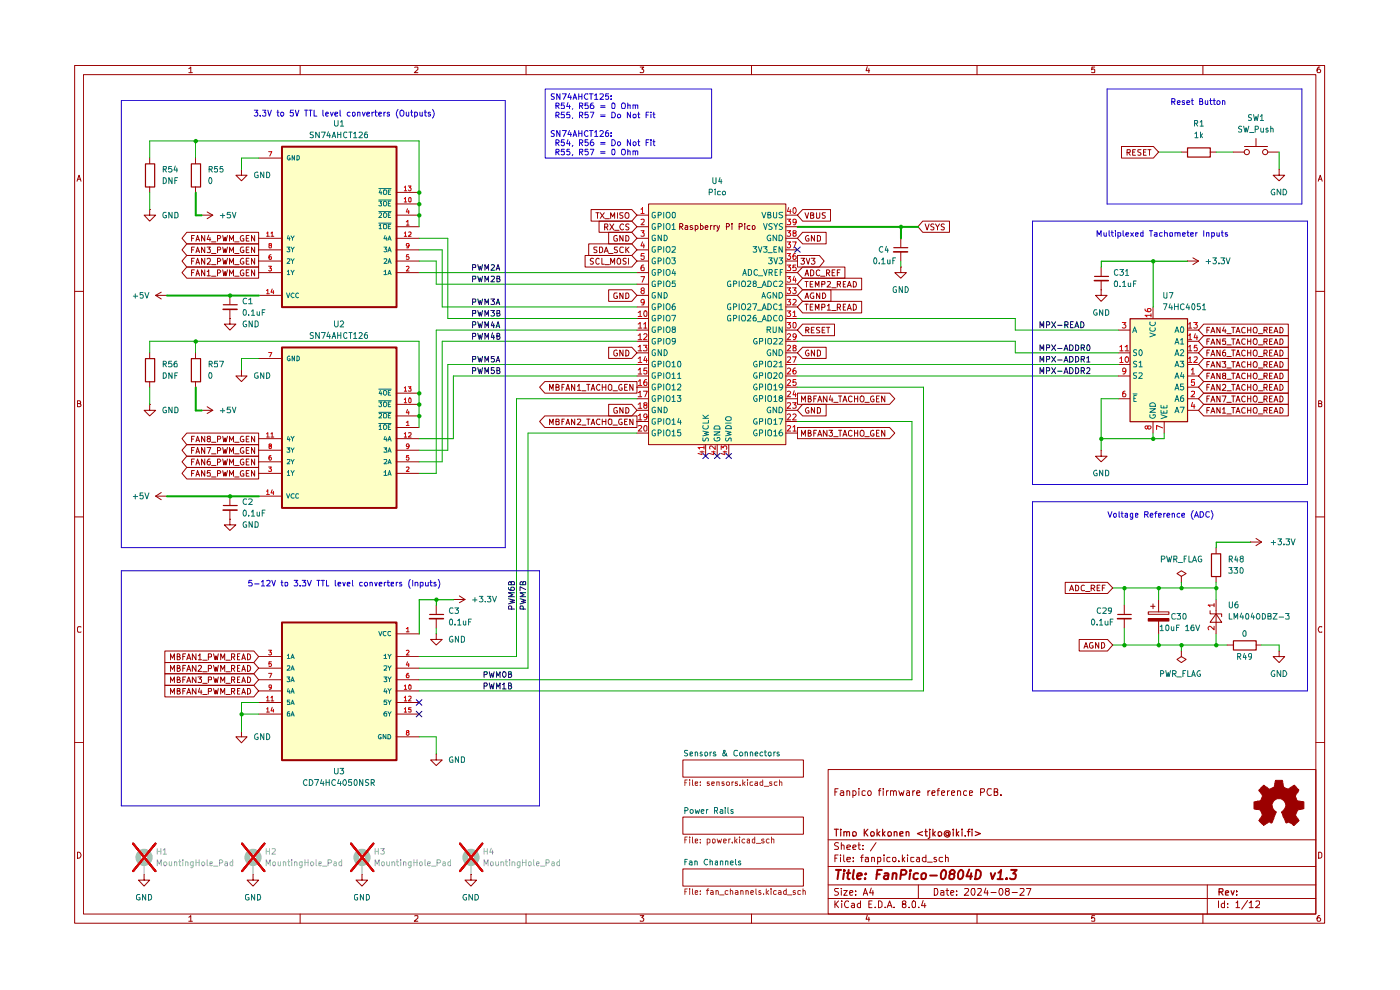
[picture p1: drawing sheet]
<svg xmlns="http://www.w3.org/2000/svg" width="297mm" height="210mm" viewBox="0 0 297 210" stroke-linecap="round" stroke-linejoin="round" font-family="sans-serif">
<g fill="none" stroke="#9b0000" stroke-width=".21">
<path d="M15.8 13.9h265.2v181.9h-265.2zM17.7 15.8h261.4v178.1h-261.4zM40 14.6l.5-.4v1.2M40 15.4h.8M63.7 13.9v1.9M88 14.3l.6-.1v.5l-.7 .7h.7M111.6 13.9v1.9M135.8 14.2h.8l-.5 .4 .5 .3-.1 .4h-.7M159.4 13.9v1.9M184 14.1l-.3 .9h.8M184.3 14.6v.8M207.3 13.9v1.9"/>
<path d="M232.2 14.2h-.6v.6l.1-.2h.4l.1 .2v.5h-.6M255.2 13.9v1.9M280 14.2a.55 .55 0 0 0-.6 .5l.2 .7h.4l.2-.2v-.3l-.3-.3h-.2l-.3 .3M16.3 38.4l.5-1.2 .4 1.2M16.5 38h.6M279.7 38.4l.4-1.2 .4 1.2M279.7 38h.6M15.8 61.8h1.9M279.1 61.8h1.9M16.4 85.6h.6v-.5l-.6-.1v1.3h.5l.3-.4-.3-.3M279.7 85.6h.5l.2-.3-.2-.3h-.5v1.3h.5l.2-.1v-.4l-.2-.2M15.8 109.6h1.9"/>
<path d="M279.1 109.6h1.9M17.2 133l-.6-.1-.2 .3v.7l.2 .2 .6-.1M280.4 133l-.5-.1-.2 .5 .2 .7 .5-.1M15.8 157.5h1.9M279.1 157.5h1.9M175.7 163.2h103.4v30.7h-103.4zM175.7 178.1h103.4M177.1 168h.4M177.8 167.3h-.7v1.4M177.9 178.8l-.6-.1-.3 .4 .1 .2a.56 .56 0 0 1 .6 .3 .56 .56 0 0 1 0 .6h-.7M178.3 167.8h.6l.1 .9M178.5 179.4l.1-.2 .5 .2v.8"/>
<path d="M178.5 178.7v1.5M179 168.1h-.5l-.3 .3 .3 .3h.5M179.7 179.7l.7-.1-.1-.3-.4-.1-.2 .2v.8h.6M179.7 167.9v-.1a.36 .36 0 0 1 .6 .2v.7M179.7 167.7v1M180.9 179.7l.7-.1-.2-.4h-.3l-.2 .2v.6l.1 .2h.5M180.9 167.8l.5-.1a.6 .6 0 0 1 0 1h-.5M180.9 167.7v1.5M182 179.2h.5M182.2 178.7v1.3l.1 .2h.2M182.2 167.3v.1M182.2 167.7v1"/>
<path d="M183.1 179.3v.1M183.6 167.8l-.5-.1-.2 .2v.7l.2 .1h.5M184.2 167.9l.4-.2a.6 .6 0 0 1 0 1h-.3a.6 .6 0 0 1-.1-.8zM185.8 178.7l-1.1 1.8M186.4 167.7h.5M186.9 167.3h-.3l-.1 .2v1.2M187.4 167.3v.1M187.4 167.7v1M188 167.7v1M188.5 167.7l-.5 .4M188.9 167.9l.1-.1a.36 .36 0 0 1 .6 .2v.7M188.9 167.7v1"/>
<path d="M189.6 168l.1-.3 .4 .1 .1 .9M190.7 167.7l.3 1 .3-.6 .2 .6 .3-1M192.4 167.8h.5l.1 .9M193 168.1h-.6l-.1 .3 .1 .3h.6M193.6 167.7v1M194.1 167.7l-.5 .4M194.5 168.2l.7-.1-.2-.4-.4 .1-.1 .7 .2 .2h.4M196.9 167.7v1M197.3 167.7l-.4 .4M197.7 168.2l.7-.1-.2-.4-.4 .1-.1 .7 .2 .2h.4M198.8 167.7h.5M199.3 167.3h-.2l-.1 .2v1.2"/>
<path d="M199.7 168.2l.7-.1-.2-.4-.4 .1-.1 .7 .3 .2h.3M201 167.7v1M201.4 167.7l-.4 .4M201.8 168.2l.7-.1-.1-.4-.5 .1-.1 .7 .3 .2h.3M203.1 167.9l.1-.1a.36 .36 0 0 1 .6 .2v.7M203.1 167.7v1M205.1 167.8l-.5-.1a.6 .6 0 0 0 0 1h.5M205.7 168.2l.6-.1-.1-.3h-.5v.9h.5M208 168.1l.7-.1 .2-.3-.1-.3-.8-.1v1.4M210.3 167.4l-.7-.1a.75 .75 0 0 0-.2 .9 .75 .75 0 0 0 .8 .5l.1-.1M210.9 168h.4l.4-.3-.2-.4h-.6v1.4h.5l.3-.1v-.5l-.4-.1M212.3 168.6v.1"/>
<path d="M16.4 180.8a.65 .65 0 0 1 .8 .6 .65 .65 0 0 1-.8 .6zM40 194.6l.5-.4v1.2M40 195.4h.8M63.7 193.9v1.9M88 194.3l.6-.1v.5l-.7 .7h.7M111.6 193.9v1.9M135.8 194.2h.8l-.5 .5 .5 .2-.1 .4h-.7M159.4 193.9v1.9M175.7 190.6h103.4M175.7 187.7h103.4M175.7 183.8h103.4M177.1 191.1v1.4"/>
<path d="M177.1 182h.4M177.3 191.8l.6 .7M177.8 181.4h-.7v1.4M177.9 188.5l-.8 .1v.4l.6 .2 .2 .4-.4 .3-.5-.1M177.9 191.1l-.8 .8M178.3 181.4v.1M178.3 181.9v.9M178.5 188.5v.1M178.5 188.9v1M178.6 191.1v.2M178.6 191.6v.9M179 188.9h.7l-.7 1h.7"/>
<path d="M179 181.4v1.1l.2 .3M179.7 182.3l.7-.1-.1-.3h-.6v.1v.7h.6M180 191.3v-.1a.7 .7 0 0 0-.9 .5 .7 .7 0 0 0 .6 .8l.3-.1M180.3 189.4l.6-.2-.1-.3-.5 .1v.7l.1 .2 .4-.1M180.7 191.7l.4-.1 .2 .2v.7M181 182.6v.2M181 181.9v.1M181.3 191.9l-.7 .3 .2 .3 .5-.1M181.5 189.7v.2M181.5 189v.1M182.5 191.7a.45 .45 0 0 0-.6 .2l.1 .5h.5M182.5 191.1v1.4"/>
<path d="M182.5 181.9h.6M183.1 180.1v.1M183.1 189.9l.5-1.4 .5 1.4M183.1 181.4l-.3 .1v1.3M183.2 189.5h.8M183.6 181.9h.6v.9M184 194.1l-.3 .9h.8M184.2 182.2l-.6 .1v.4h.6M184.3 194.6v.8M184.3 191.8h.5M184.8 188.4l-.3 1h.8M184.9 182l.5-.1 .1 .9"/>
<path d="M184.9 181.9v.9M185 191.1h-.7v1.4h.7M185.2 188.9v1M185.7 192.4v.1M186.2 182.7h.6v-.8h-.6v1.4M186.4 191.1h.3l.4 .3v.8l-.4 .3h-.3zM187.5 181.4v.1M187.5 181.9v.9M187.8 192.4v.1M188.2 192.5l.5-1.4 .5 1.4M188.4 192.1h.7M188.8 181.9h-.6l-.1 .2 .1 .6h.6"/>
<path d="M189.5 181.9h.5v.8a.45 .45 0 0 1-.7-.2zM189.7 192.4v.1M190.7 182.6v.2M191.4 181.4v1.4M191.5 182.2l.4 .6M191.7 191.8l-.3-.2v-.3l.3-.2 .4 .1v.5l-.7 .2v.5a.48 .48 0 0 0 .7 0 .48 .48 0 0 0 0-.6h-.2M191.9 181.9l-.5 .5M192.5 181.4v.1M192.5 181.9v.9M192.9 192.4v.1M193.5 191.3l.4-.2 .3 .2-.1 1.1h-.6zM193.9 181.9l-.7 .1v.6l.3 .2 .4-.1"/>
<path d="M194.5 181.9h.5l.1 .9M194.8 187.7v2.9M194.9 192.4v.1M195.1 182.2h-.4l-.3 .3 .3 .3 .4-.1M195.8 191l-.3 1.1h.9M196.2 191.6v.9M196.4 181.9h-.6l-.1 .6a.52 .52 0 0 0 .7 .2M196.4 181.4v1.4M196.8 182.9h1M198.2 188.5h.5a.83 .83 0 0 1 .2 .9 .83 .83 0 0 1-.7 .5zM198.6 181.9h-.4l-.1 .1 .2 .3 .3 .1v.3h-.5M199.6 189h.6v.9"/>
<path d="M200 181.9h-.6l-.2 .6a.52 .52 0 0 0 .8 .2M200.2 189.2l-.6 .2v.4h.6M200.6 182l.5-.1 .1 .9M200.6 181.4v1.4M200.7 188.9h.6M200.9 188.5v1.2l.4 .2M201.7 189.4l.7-.2-.1-.2-.5-.1-.1 .2 .1 .7h.5M202.9 189.7v.2M202.9 189v.1M204.6 188.6l.7-.1 .2 .3-.9 1.1h.9M206.2 188.6l.5-.1a1.1 1.1 0 0 1-.2 1.4l-.3-.2-.2-.4zM207.3 193.9v1.9"/>
<path d="M207.4 188.6l.7-.1 .1 .3-.8 1.1h.8M209.1 188.4l-.3 1h.8M209.5 188.9v1M210.2 189.3h1.1M212.1 188.5a.75 .75 0 0 1 .8 .6 .75 .75 0 0 1-.5 .8 .89 .89 0 0 1-.3-1.4zM213.5 189.1l-.2-.3 .1-.2 .6-.1 .1 .3-.2 .3h-.5a.52 .52 0 0 0 .1 .8h.4a.46 .46 0 0 0 .3-.4 .46 .46 0 0 0-.3-.4M214.7 189.3h1.1M216.4 188.6l.7-.1 .2 .3-1 1.1h1M217.8 188.5h.9l-.6 1.4M232.2 194.2h-.6v.6l.1-.1h.4l.1 .1v.5h-.6M255.2 193.9v1.9M256.1 187.7v6.2"/>
<path d="M258.5 191.1v1.4M259.8 191.7l-.5-.1-.2 .3 .1 .5h.6M259.8 191.1v1.4M260.4 192.4v.1M260.4 191.7v.1M262.2 191.5l.4-.4v1.4M262.2 192.5h.8M264.7 191l-1.3 1.9M265 191.5l.3-.2 .1-.2v1.4M265 192.5h.9M266.4 191.3l.2-.2 .5 .1 .1 .6-.8 .7h.8M279.7 180.8h.4l.3 .3v.6l-.3 .3h-.4z"/>
<path d="M280 194.2a.55 .55 0 0 0-.6 .5l.2 .7h.4l.2-.2v-.3l-.3-.2h-.2l-.3 .2"/>
</g>
<g fill="none" stroke="#9b0000" stroke-width=".25">
<path d="M177 175.9h.8M177.4 175.9v1.4M178.4 175.9v.2M178.4 176.4v.9M179 176.6l.2-.2 .4 .2v.7M179 176.4v.9M179.6 176.6l.3-.2 .3 .1v.8M180.9 176.6l.1-.1a.45 .45 0 0 1 .7 .2l-.2 .6h-.5zM183.3 175.9v1.4M183.5 176.6l.6 .7M184.1 175.9l-.8 .8M184.7 176.7l.3-.3h.2l.3 .3-.2 .6h-.5z"/>
<path d="M186.1 175.9v1.4M186.2 176.8l.4 .5M186.6 176.4l-.5 .5M187.2 175.9v1.4M187.3 176.8l.5 .5M187.8 176.4l-.6 .5M188.4 176.5a.45 .45 0 0 1 .7 .2l-.2 .6h-.5zM189.7 176.6l.2-.2 .4 .2v.7M189.7 176.4v.9M190.9 176.9l.7-.2v-.2l-.5-.1-.2 .2 .1 .7h.6M192.2 176.6l.2-.2 .4 .2v.7M192.2 176.4v.9"/>
<path d="M195.7 176.4l-1.1 .4 1.1 .5M196.2 176.4h.5M196.4 175.9v1.3l.1 .1h.2M197.2 176.4v1.3l-.3 .1M197.2 175.9v.2M197.9 175.9v1.4M198 176.8l.4 .5M198.4 176.4l-.5 .5M199.1 176.5a.45 .45 0 0 1 .7 .2l-.2 .6h-.5zM201.2 176.7l-.4-.1-.2 .2 .3 .5 .3-.2M201.2 176.6v.5l.2 .1 .2-.1-.1-.7-.3-.2h-.5a.68 .68 0 0 0-.3 1.1 .68 .68 0 0 0 1.1 0M202.2 175.9v.2"/>
<path d="M202.2 176.4v.9M202.9 175.9v1.4M203 176.8l.4 .5M203.4 176.4l-.5 .5M204.1 175.9v.2M204.1 176.4v.9M204.8 177.3h.1M205.2 176.4h.6M205.8 175.9l-.4 .1v1.3M206.2 175.9v.2M206.2 176.4v.9M206.9 176.4l1.1 .4-1.1 .5"/>
<path d="M258.6 189.2h.7l.2-.3-.1-.3-.8-.1v1.4M259 189.2l.5 .7M260 189.4l.6-.1-.1-.4-.4 .1-.1 .7 .1 .2h.5M261.2 188.9l.3 1 .3-1M262.3 189.8v.1M262.3 189v.2"/>
</g>
<g fill="none" stroke="#9b0000" stroke-width=".42">
<path d="M177.3 184.5h1.1M177.9 184.5l-.2 2M179 185.2l-.1 1.3M179.1 184.5v.3M179.6 185.2h.8M180 184.5l-.2 1.7 .4 .3M181.1 184.5l-.2 1.7 .2 .3M181.8 185.9l1-.3v-.3a.6 .6 0 0 0-.9 .2v.9h.7M183.5 186.3v.2M183.7 185.3l.1 .1-.2 .1 .1-.2-.1 .2M186 185.5h.6M187.1 184.5h-1l-.2 2"/>
<path d="M187.7 185.3h.7l-.1 1.2M188.4 185.6a.85 .85 0 0 0-.9 .5l.3 .4 .5-.1M189.4 185.4l.3-.2 .4 .1v1.2M189.4 185.2l-.1 1.3M191.1 185.5h1l.2-.5-.1-.2-.2-.3h-.8l-.2 2M193.1 185.2l-.2 1.3M193.2 184.5l-.1 .3 .2-.1-.1-.2-.1 .3M194.8 185.3a.65 .65 0 0 0-1 .2v.8a.64 .64 0 0 0 .9 .1M195.5 185.5l.4-.3 .5 .2v.7l-.2 .3-.5 .1-.2-.2zM197.3 185.7h1.5M199.9 184.8l.3-.3a.6 .6 0 0 1 .5 .8l-.2 .8-.4 .4-.3-.1-.2-.3v-.8zM201.8 185.4l-.3-.4 .4-.5h.3l.4 .5-.2 .3-.9 .2-.1 .8 .2 .2h.5l.3-.4 .1-.4-.4-.3"/>
<path d="M203.5 184.8l.3-.3 .5 .3a1.29 1.29 0 0 1-.5 1.7l-.4-.1-.2-.3v-.8zM205.6 184.4l-.6 1.5h1.2M206 185.2l-.1 1.3M207.1 184.5a.84 .84 0 0 1 1 .5 1.05 1.05 0 0 1-1.2 1.5zM210.2 185.2l.3 1.3 .6-1.3M211.6 186.5h1.1M211.8 185.1l.6-.6-.3 2M213.6 186.3l.1 .1h-.3l.2-.1-.1 .2M214.5 184.5h1.2l-.8 .8 .5 .1 .1 .2-.1 .7-.3 .2h-.6l-.2-.2"/>
</g>
<g fill="#fff">
<path d="M144.9 161.2h25.5v3.6h-25.5z"/>
<path d="M144.9 173.3h25.5v3.7h-25.5z"/>
<path d="M144.9 184.3h25.5v3.7h-25.5z"/>
</g>
<path d="M97.6 178.9l4.7 5.9M102.3 178.9l-4.7 5.9" fill="none" stroke="#f20000" stroke-width=".42"/>
<g fill="#feffc5">
<path d="M59.8 31.1h24.3v34h-24.3z"/>
<path d="M137.6 43.3h29.1v51h-29.1z"/>
</g>
<path d="M28.2 178.9l4.8 5.9M33 178.9l-4.8 5.9" fill="none" stroke="#f20000" stroke-width=".42"/>
<path d="M59.8 132h24.3v29.2h-24.3z" fill="#feffc5"/>
<path d="M51.4 178.9l4.7 5.9M56.1 178.9l-4.7 5.9M74.5 178.9l4.7 5.9M79.2 178.9l-4.7 5.9" fill="none" stroke="#f20000" stroke-width=".42"/>
<g fill="#feffc5">
<path d="M59.8 73.7h24.3v34h-24.3z"/>
<path d="M239.7 67.6h12.2v21.8h-12.2z"/>
</g>
<g fill="none" stroke="#9b0000" stroke-width=".21">
<path d="M31.8 33.5v1.2M31.8 39.6v1.2M41.5 33.5v1.2M41.5 39.6v1.2M51.2 35.9v1.3h1.2l-1.2 1.2-1.2-1.2h1.2M51.2 35.9h.1M54.9 33.5h4.9M31.8 44.5v1.1h1.2l-1.2 1.3-1.2-1.3h1.2M31.8 44.5h.1M39.6 49.3h15.3v2.4h-15.3l-1-1.2zM39.6 51.7h15.3v2.5h-15.3l-1-1.2zM39.6 56.6h15.3v2.4h-15.3l-1-1.2z"/>
<path d="M39.6 54.2h15.3v2.4h-15.3l-1-1.2zM40.6 50.5h.5M40.6 53h.5M40.6 57.8h.5M40.6 55.4h.5M41.2 50h-.6v1.1M41.2 52.4h-.6v1.2M41.2 57.2h-.6v1.3M41.2 54.8h-.6v1.3M41.6 51.1l.3-1.1 .4 1.1M41.6 53.6l.3-1.2 .4 1.2M41.6 58.5l.3-1.3 .4 1.3"/>
<path d="M41.6 56.1l.3-1.3 .4 1.3M41.7 50.8h.6M41.7 53.3h.6M41.7 58.1h.6M41.7 55.7h.6M42.8 45.6h.1M42.8 45.6h2.3M43.4 50v1.1l-.6-1.1v1.1M43.4 52.4v1.2l-.6-1.2v1.2M43.4 57.2v1.3l-.6-1.3v1.3M43.4 54.8v1.3l-.6-1.3v1.3M43.9 52.4h.7l-.3 .4 .3 .2v.5h-.7"/>
<path d="M43.9 57.6h.2l.2-.4v1.3M43.9 55l.2-.2h.4l.1 .2v.4l-.7 .7h.7M43.9 58.5h.7M43.9 45l1.2 .6M44.3 49.9l-.4 .9h.8M44.5 50.4v.7M44.9 51.3h.9M44.9 53.8h.9M44.9 58.6h.9M44.9 56.1h.9M45.1 45.6l-1.2 .8M46.1 50.6h.5l.2-.2-.1-.4h-.6v1.1"/>
<path d="M46.1 53h.6l.1-.2-.1-.4h-.6v1.2M46.1 57.9h.5l.2-.2-.2-.5h-.5v1.3M46.1 55.5l.6-.1 .1-.4-.2-.2h-.5v1.3M47.2 50l.3 1.1 .3-.8 .1 .8 .4-1.1M47.2 52.4l.3 1.2 .3-.9 .1 .9 .4-1.2M47.2 57.2l.3 1.3 .3-.9 .1 .9 .4-1.3M47.2 54.8l.3 1.3 .3-.9 .1 .9 .4-1.3M48.7 51.1v-1.1l.4 .8 .4-.8v1.1M48.7 53.6v-1.2l.4 .9 .4-.9v1.2M48.7 58.5v-1.3l.4 .9 .4-.9v1.3M48.7 56.1v-1.3l.4 .9 .4-.9v1.3M49.8 51.3h.9"/>
<path d="M49.8 53.8h.9M49.8 58.6h.9M49.8 56.1h.9M51.6 50a.66 .66 0 0 0-.6 .4 .66 .66 0 0 0 .2 .7h.5v-.5h-.2M51.6 52.4h-.4a.61 .61 0 0 0-.2 .8 .61 .61 0 0 0 .7 .3v-.4h-.2M51.6 57.3v-.1a.64 .64 0 0 0-.6 .6 .64 .64 0 0 0 .5 .7l.2-.2v-.4h-.2M51.6 54.9a.61 .61 0 0 0-.6 .3 .61 .61 0 0 0 .1 .7l.3 .2 .2-.1 .1-.5h-.2M52.2 50.5h.5M52.2 53h.5M52.2 57.8h.5M52.2 55.4h.5M52.8 50h-.6v1.1h.6"/>
<path d="M52.8 52.4h-.6v1.2h.6M52.8 57.2h-.6v1.3h.6M52.8 54.8h-.6v1.3h.6M54 50v1.1l-.7-1.1v1.1M54 52.4v1.2l-.7-1.2v1.2M54 57.2v1.3l-.7-1.3v1.3M54 54.8v1.3l-.7-1.3v1.3M54.9 50.5h4.9M54.9 53h4.9M54.9 57.8h4.9M54.9 55.4h4.9M84.1 50.5h4.8"/>
<path d="M84.1 53h4.8M84.1 57.8h4.8M84.1 55.4h4.8M84.1 48.1h4.8M84.1 43.3h4.8M84.1 40.8h4.8M84.1 45.6h4.8M124.1 54.2h9.9l1.1 1.2-1.1 1.2h-9.9zM124.9 51.7h9.1l1.1 1.3-1.1 1.2h-9.1zM125.4 44.5h8.6l1.1 1.1-1.1 1.3h-8.6zM125.9 54.9h-.6v.5l.5 .1 .1 .3-.3 .3-.4-.1M126.4 45.1h.7"/>
<path d="M126.7 52.4l-.7 .1v.3l.7 .5-.3 .3-.4-.1M126.7 45.1v1.2M127.1 55v-.1a.42 .42 0 0 0-.7 .2l.1 .8 .2 .2 .4-.2M127.1 46.9h6.9l1.1 1.2-1.1 1.2h-6.9zM127.2 52.4h.5l.1 .3v.6l-.3 .3h-.3zM127.3 45.1l.9 1.2M127.7 54.8v1.3h.5M128.2 53.6l.4-1.2 .4 1.2M128.2 45.1l-.9 1.2M128.3 48.2h.5l.1-.2v-.3l-.1-.2h-.5v1.3M128.4 53.3h.5M128.4 56.1h.9"/>
<path d="M128.4 46.4h.9M128.6 48.2l.3 .6M129.1 49.3h4.9l1.1 1.2-1.1 1.2h-4.9zM129.1 53.8h.9M129.4 47.5l.8 1.3M129.5 56.1v-1.3l.5 .9 .4-.9v1.3M129.5 46.3v-1.2l.5 .9 .4-.9v1.2M130.2 47.5l-.8 1.3M130.4 48.9h.9M130.9 50a.45 .45 0 0 0-.7 .2v.7l.2 .2h.6v-.5h-.3M131 52.4h-.6l-.1 .3 .1 .2 .6 .3v.3h-.7M131 45.1v1.2"/>
<path d="M131.1 54.9l.3-.1 .3 .2v.9l-.5 .2a.86 .86 0 0 1-.1-1.2zM132.2 50v1.1l-.7-1.1v1.1M132.2 45.1l-.7 .1v.4l.7 .4-.3 .3-.4-.1M132.3 52.5l-.6-.1-.2 .3v.6a.55 .55 0 0 0 .8 .2M132.3 47.7l-.2-.2a.64 .64 0 0 0-.6 .6 .64 .64 0 0 0 .6 .7l.2-.2M132.8 50a.66 .66 0 0 1 .6 .4 .66 .66 0 0 1-.2 .7h-.4zM132.8 52.4v1.2M132.8 54.9l-.4-.1-.2 .2 .1 .4 .5 .1v.5h-.6M132.9 52.9l.5 .7M133.4 54.8v1.3M133.4 47.6l-.4-.1-.2 .2v.3l.6 .4-.2 .4-.4-.1M133.4 52.4l-.6 .7"/>
<path d="M135.1 50.5h2.5M135.1 53h2.5M135.1 57.8h2.5M135.1 55.4h2.5M135.1 48.1h2.5M135.1 45.6h2.5M137.6 43.3h29.1v51h-29.1zM144.2 48.1l.6-.1v-.5l-.6-.1v1.3M144.4 48.1l.5 .6M145.4 47.9h.5v.8M145.9 48.2h-.4l-.2 .1 .2 .4 .4-.1M146.9 47.9l-.3-.1-.2 .3 .6 .4-.3 .2-.3-.1"/>
<path d="M147.5 47.9l.3-.1 .3 .3v.3l-.3 .3-.3-.1M147.5 47.8v1.2M148.6 47.9l.3-.1 .3 .3v.3l-.3 .3-.3-.1M148.6 47.4v1.3M149.6 48.3l.6-.1-.2-.4-.4 .2v.5l.2 .2 .3-.1M150.7 47.8v.9M151 47.8l-.3 .3M151.5 47.8v.9M151.8 47.8l-.3 .3M152.1 47.8l.3 .9M152.7 47.8l-.5 1.2h-.1M154.1 48.1h.4l.3-.4-.3-.3h-.4v1.3"/>
<path d="M155.3 47.4v.2M155.3 47.8v.9M156.8 48.1l.6-.1v-.5l-.6-.1v1.3M158 47.4v.2M158 47.8v.9M159.1 47.9l-.3-.1-.3 .3v.3l.3 .3 .3-.1M159.6 47.9h.5v.7l-.3 .1-.2-.2zM166.7 50.5h2.5M166.7 53h2.5M166.7 57.8h2.5M166.7 55.4h2.5M166.7 48.1h2.5"/>
<path d="M166.7 45.6h2.5M169.2 54.2h4.6l1 1.2-1 1.2h-4.6zM169.9 54.8h.8l-.4 .5 .3 .1 .1 .4-.3 .3h-.3l-.2-.2M170.3 44.5h5.9v2.4h-5.9l-1.1-1.3zM170.3 59h12.5v2.5h-12.5l-1.1-1.2zM170.3 56.6h8.9v2.4h-8.9l-1.1-1.2zM170.3 49.3h5v2.4h-5l-1.1-1.2zM170.8 45.1l.4 1.2 .3-1.2M170.8 58.5l.4-1.3 .3 1.3M170.8 59.7h.7M170.9 58.1h.6M171 54.8l.5 1.3 .3-1.3"/>
<path d="M171.1 59.7v1.2M171.5 50a.59 .59 0 0 0-.7 .4 .59 .59 0 0 0 .3 .7h.5v-.5h-.2M172 45.6h.5l.1-.3-.1-.2h-.5v1.2h.5l.1-.1v-.4l-.2-.2M172 57.2l.5 .1 .1 .3v.6l-.3 .3h-.3zM172.1 54.8h.8l-.4 .5 .3 .1 .1 .4-.3 .3h-.3l-.2-.2M172.5 59.7h-.6v1.2h.6M172.8 50v1.1l-.7-1.1v1.1M173.2 45.1v1.1l.2 .1 .4-.1 .1-.1v-1M173.4 50h.3l.4 .2v.7l-.2 .2h-.5zM173.9 57.4l-.2-.2a.65 .65 0 0 0-.6 .7 .65 .65 0 0 0 .6 .6l.2-.2M174.1 58.6h.9M175.1 45.1h-.6l-.1 .2 .1 .3 .5 .2v.4h-.6"/>
<path d="M175.3 57.9l.6-.1v-.5l-.6-.1v1.3M175.5 59.8l.4-.1 .3 .3-.8 .9h.8M175.6 57.9l.4 .6M176.5 57.8h.5M177.1 57.2h-.6v1.3h.6M177.6 57.8h.5M178.2 57.2h-.6v1.3M179.4 59.7h-.5v1.2h.5M181 59.7a.66 .66 0 0 1 .7 .4 .66 .66 0 0 1-.3 .8h-.4zM191.1 56.6v1.2h1.2l-1.2 1.2-1.3-1.2h1.3M191.1 56.6h.1M191.1 50.5v2"/>
<path d="M191.1 53.4v2M195.8 46.9h5.6v2.4h-5.6l-1.1-1.2zM196.3 47.5l.4 1.3 .4-1.3M198.1 47.6l-.4-.1-.3 .3 .1 .2 .6 .3v.3l-.1 .2-.6-.1M198.5 47.5l.4 .7 .4-.7M198.9 48.2v.6M200.3 47.6l-.4-.1-.3 .3 .1 .2 .6 .3v.3l-.1 .2-.6-.1M31.8 74.8v1.2M33 62.7l1.2 .7M33 62.7h2.4M34.2 62l-1.2 .7M35.4 62.7h.1"/>
<path d="M41.5 74.8v1.2M48.8 67.6v1.2h1.2l-1.2 1.2-1.2-1.2h1.2M48.8 67.6h.1M48.8 62.7v1.9M48.8 65.6v2M51.2 78.5v1.3h1.2l-1.2 1.1-1.2-1.1h1.2M51.2 78.5h.1M54.9 62.7h4.9M54.9 76h4.9M129.1 73.7h4.9l1.1 1.1-1.1 1.2h-4.9zM129.1 61.5h4.9l1.1 1.2-1.1 1.2h-4.9zM130.9 74.3h-.3l-.4 .3v.6l.4 .3 .4-.1v-.5h-.3"/>
<path d="M130.9 62.1h-.5l-.2 .3v.7a.52 .52 0 0 0 .8 .1v-.4h-.3M132.2 74.3v1.2l-.7-1.2v1.2M132.2 62.1v1.2l-.7-1.2v1.2M132.8 74.3a.64 .64 0 0 1 .6 .6 .64 .64 0 0 1-.6 .6zM132.8 62.1h.4a.66 .66 0 0 1 .2 .8 .66 .66 0 0 1-.6 .4zM135.1 62.7h2.5M135.1 67.6h2.5M135.1 70h2.5M135.1 72.4h2.5M135.1 74.8h2.5M135.1 77.3h2.5M135.1 79.8h2.5"/>
<path d="M135.1 65.1h2.5M135.1 60.3h2.5M166.7 62.7h2.5M166.7 67.6h2.5M166.7 70h2.5M166.7 72.4h2.5M166.7 74.8h2.5M166.7 77.3h2.5M166.7 79.8h2.5M166.7 65.1h2.5M166.7 60.3h2.5M170.3 73.7h5v2.3h-5l-1.1-1.2z"/>
<path d="M170.3 68.8h6.7v2.4h-6.7l-1.1-1.2zM170.3 63.9h12.5v2.5h-12.5l-1.1-1.3zM170.3 61.5h6v2.4h-6l-1.1-1.2zM170.8 63.3l.4-1.2 .3 1.2M170.8 64.5h.7M170.9 63h.6M170.9 70h.6v-.5l-.6-.1v1.2M171.1 64.5v1.3M171.2 70l.4 .6M171.5 74.3a.64 .64 0 0 0-.6 .6 .64 .64 0 0 0 .5 .6l.2-.1v-.5h-.2M171.9 65.1h.4M171.9 60.3h.4"/>
<path d="M172.1 70h.5M172.5 64.5h-.6v1.3h.6M172.6 62.1h-.5a.61 .61 0 0 0-.2 .8 .61 .61 0 0 0 .7 .3v-.4h-.1M172.7 69.4h-.6v1.2h.6M172.8 74.3v1.2l-.7-1.2v1.2M173 65.8v-1.3l.4 .9 .3-.9v1.3M173 60.9v-1.2l.4 .8 .3-.8v1.2M173.4 74.3h.3l.4 .3v.6l-.4 .3h-.3zM173.9 69.5h-.7v.4l.7 .4-.2 .3h-.5M173.9 62.1v1.2l-.7-1.2v1.2M174.3 65.2l.7-.1v-.4l-.2-.2h-.5v1.3M174.3 60.3h.6l.1-.5-.7-.1v1.2"/>
<path d="M174.4 70h.4M174.5 62.1h.4a.66 .66 0 0 1 .3 .8 .66 .66 0 0 1-.7 .4zM175 69.4h-.6v1.2h.6M175.3 69.4h.7M175.5 64.9l.4-.4v1.3M175.5 65.8h.7M175.7 69.4v1.2M176.4 65.9h1M176.4 61h1M177.6 65.2l.7-.1v-.4l-.2-.2h-.5v1.3M177.6 60.3h.6l.1-.5-.7-.1v1.2M178 65.2l.3 .6"/>
<path d="M178 60.3l.3 .6M178.9 65.1h.3M178.9 60.3h.3M179.4 64.5h-.5v1.3h.5M179.7 65.8l.5-1.3 .4 1.3M179.7 60.9l.5-1.2 .4 1.2M179.9 65.4h.6M179.9 60.5h.6M181 64.5a.64 .64 0 0 1 .7 .7 .64 .64 0 0 1-.7 .6zM237.2 70h2.5M237.2 74.8h2.5M237.2 77.3h2.5"/>
<path d="M237.2 79.8h2.5M244.6 65.1v2.5M251.9 70h2.4M251.9 72.4h2.4M251.9 74.8h2.4M251.9 77.3h2.4M251.9 79.8h2.4M31.8 85.8v1.2h1.2l-1.2 1.2-1.2-1.2h1.2M31.8 85.8h.1M31.8 80.9v1.2M39.6 91.9h15.3v2.4h-15.3l-1-1.2zM39.6 94.3h15.3v2.5h-15.3l-1-1.3z"/>
<path d="M39.6 96.8h15.3v2.3h-15.3l-1-1.1zM39.6 99.1h15.3v2.5h-15.3l-1-1.2zM40.6 98h.5M40.6 95.5h.5M40.6 93.1h.5M41.2 92.5h-.6v1.2M41.2 94.9h-.6v1.3M41.2 97.4h-.6v1.2M41.2 99.8h-.6v1.2M41.5 80.9v1.2M41.6 93.7l.3-1.2 .4 1.2M41.6 96.2l.3-1.3 .4 1.3"/>
<path d="M41.6 98.6l.3-1.2 .4 1.2M41.7 93.4h.6M41.7 95.8h.6M41.7 98.2h.6M42.8 87h.1M42.8 87h2.3M43.4 92.5v1.2l-.6-1.2v1.2M43.4 94.9v1.3l-.6-1.3v1.3M43.4 97.4v1.2l-.6-1.2v1.2M43.4 99.8v1.2l-.6-1.2v1.2M43.9 94.9h.8l-.5 1.3M43.9 86.3l1.2 .7"/>
<path d="M44.2 93.1l-.3-.4 .2-.2h.4l.1 .4-.7 .4 .3 .4 .4-.1v-.5h-.1M44.5 97.4l-.4 .1-.2 .9 .3 .2 .4-.1-.1-.6h-.4l-.2 .1M44.6 99.8h-.6l-.1 .6 .2-.2h.4l.1 .2v.5h-.7M44.9 93.8h.9M44.9 96.3h.9M44.9 98.7h.9M45.1 87l-1.2 .7M46.1 93.1h.6l.1-.4-.1-.2h-.6v1.2M46.1 95.6l.6-.1 .1-.3-.2-.3h-.5v1.3M46.1 98h.5l.2-.2-.2-.4h-.5v1.2M47.2 92.5l.3 1.2 .3-.8 .1 .8 .4-1.2M47.2 94.9l.3 1.3 .3-.9 .1 .9 .4-1.3"/>
<path d="M47.2 97.4l.3 1.2 .3-.9 .1 .9 .4-1.2M47.2 99.8l.3 1.2 .3-.8 .1 .8 .4-1.2M48.7 93.7v-1.2l.4 .9 .4-.9v1.2M48.7 96.2v-1.3l.4 .9 .4-.9v1.3M48.7 98.6v-1.2l.4 .8 .4-.8v1.2M49.8 93.8h.9M49.8 96.3h.9M49.8 98.7h.9M51.6 92.5h-.4a.61 .61 0 0 0-.2 .8 .61 .61 0 0 0 .7 .3v-.4h-.2M51.6 95v-.1a.64 .64 0 0 0-.6 .6 .64 .64 0 0 0 .5 .7l.2-.2v-.3h-.2M51.6 97.5v-.1a.6 .6 0 0 0-.6 .6 .6 .6 0 0 0 .6 .6l.1-.6h-.2M51.6 99.9v-.1a.66 .66 0 0 0-.6 .5 .66 .66 0 0 0 .2 .7l.5-.1v-.4h-.2"/>
<path d="M52.2 98h.5M52.2 95.5h.5M52.2 93.1h.5M52.8 92.5h-.6v1.2h.6M52.8 94.9h-.6v1.3h.6M52.8 97.4h-.6v1.2h.6M52.8 99.8h-.6v1.2h.6M54 92.5v1.2l-.7-1.2v1.2M54 94.9v1.3l-.7-1.3v1.3M54 97.4v1.2l-.7-1.2v1.2M54 99.8v1.2l-.7-1.2v1.2M54.9 93.1h4.9"/>
<path d="M54.9 98h4.9M54.9 95.5h4.9M84.1 90.7h4.8M84.1 85.8h4.8M84.1 93.1h4.8M84.1 83.4h4.8M84.1 88.2h4.8M84.1 98h4.8M84.1 95.5h4.8M115.6 80.9h19.5v2.5h-19.5l-1.1-1.3zM115.6 88.2h19.5v2.5h-19.5l-1.1-1.3zM116.6 82.8v-1.3l.4 1 .3-1v1.3"/>
<path d="M116.6 90.1v-1.2l.4 .8 .3-.8v1.2M117.9 82.1h.6l.1-.3-.2-.3h-.5v1.3h.6l.1-.2v-.3l-.2-.2M117.9 89.4h.6l.1-.3-.1-.2h-.6v1.2h.6l.1-.1v-.4l-.2-.2M119.2 82.1h.4M119.2 89.4h.4M119.7 81.5h-.5v1.3M119.7 88.9h-.5v1.2M120.1 82.8l.4-1.3 .3 1.3M120.1 90.1l.4-1.2 .3 1.2M120.1 82.5h.6M120.1 89.7h.6M121.9 81.5v1.3l-.7-1.3v1.3"/>
<path d="M121.9 88.9v1.2l-.7-1.2v1.2M122.5 82l.4-.5v1.3M122.5 89l.5-.1 .2 .3-.8 .9h.8M122.5 82.8h.7M123.4 82.9h.9M123.4 90.2h.9M124.5 81.5h.6M124.5 88.9h.6M124.8 81.5v1.3M124.8 88.9v1.2M125.4 82.8l.4-1.3 .4 1.3M125.4 90.1l.4-1.2 .4 1.2"/>
<path d="M125.5 82.5h.6M125.5 89.7h.6M127.3 81.7v-.1a.54 .54 0 0 0-.7 .1 .54 .54 0 0 0-.1 .6l.4 .5 .4-.2M127.3 89l-.6-.1a.61 .61 0 0 0-.2 .8 .61 .61 0 0 0 .8 .3M127.8 82.1h.7M127.8 81.5v1.3M127.8 88.9v1.2M127.8 89.4h.7M128.5 81.5v1.3M128.5 88.9v1.2M129.1 85.8h4.9l1.1 1.2-1.1 1.2h-4.9zM129.2 88.9h.4l.2 .2v.8l-.5 .2a.86 .86 0 0 1-.1-1.2z"/>
<path d="M129.3 81.5h.2l.3 .3v.8l-.5 .2a.86 .86 0 0 1 0-1.3zM130 82.9h1M130 90.2h1M130.9 86.5a.45 .45 0 0 0-.7 .2v.7l.2 .2 .6-.1v-.4h-.3M131.9 81.6a.61 .61 0 0 0-.7 .3 .61 .61 0 0 0 .1 .7l.4 .2 .2-.1 .1-.4h-.3M131.9 88.9h-.4a.61 .61 0 0 0-.3 .8 .61 .61 0 0 0 .8 .3v-.4h-.3M132.2 86.4v1.2l-.7-1.2v1.2M132.5 82.1h.4M132.5 89.4h.4M132.8 86.4a.66 .66 0 0 1 .6 .5 .66 .66 0 0 1-.2 .7h-.4zM133.1 81.5h-.6v1.3h.6M133.1 88.9h-.6v1.2h.6"/>
<path d="M134.3 81.5v1.3l-.7-1.3v1.3M134.3 88.9v1.2l-.7-1.2v1.2M135.1 82.1h2.5M135.1 89.4h2.5M135.1 84.6h2.5M135.1 87h2.5M135.1 91.9h2.5M149.7 94.3v2.5M152.1 94.3v2.5M154.6 94.3v2.5M166.7 82.1h2.5M166.7 89.4h2.5"/>
<path d="M166.7 84.6h2.5M166.7 87h2.5M166.7 91.9h2.5M169.2 90.7h19.5l1.1 1.2-1.1 1.2h-19.5zM169.2 83.4h19.5l1.1 1.2-1.1 1.2h-19.5zM170 92.5v-1.2l.4 .9 .5-.9v1.2M170 85.3v-1.3l.4 .8 .5-.8v1.3M170.3 85.8h5v2.4h-5l-1.1-1.2zM171.5 91.9l.5-.1v-.4l-.5-.1v1.2h.4l.2-.4-.3-.2M171.5 84.6l.5-.1v-.4l-.5-.1v1.3h.4l.2-.5-.3-.2M171.5 86.5a.59 .59 0 0 0-.7 .4 .59 .59 0 0 0 .3 .7l.5-.1v-.4h-.2M172.6 84.6h.5"/>
<path d="M172.6 91.9h.5M172.8 86.4v1.2l-.7-1.2v1.2M173.2 91.3h-.6v1.2M173.2 84h-.6v1.3M173.4 86.4h.3l.4 .3v.7l-.2 .2h-.5zM173.5 92.5l.4-1.2 .4 1.2M173.5 85.3l.4-1.3 .4 1.3M173.6 84.8h.6M173.6 92.2h.6M175.4 91.3v1.2l-.7-1.2v1.2M175.4 84v1.3l-.7-1.3v1.3M175.9 91.3h.7l-.4 .5h.3v.7h-.5l-.1-.1"/>
<path d="M176.2 83.9l-.3 .9h.8M176.5 84.4v.9M176.9 85.3h.9M176.9 92.6h.9M177.9 84h.7M177.9 91.3h.7M178.2 84v1.3M178.2 91.3v1.2M178.8 92.5l.4-1.2 .5 1.2M178.8 85.3l.4-1.3 .5 1.3M178.9 84.8h.6M178.9 92.2h.6"/>
<path d="M180.8 91.4l-.4-.1-.4 .3v.6l.2 .3h.3l.3-.1M180.8 84.2l-.4-.2-.4 .3v.6l.2 .3 .3 .1 .3-.2M181.3 84.6h.7M181.3 91.9h.7M181.3 84v1.3M181.3 91.3v1.2M182 84v1.3M182 91.3v1.2M182.5 91.4l.3-.1 .4 .1 .1 .7-.3 .4-.5-.1zM182.5 84.2l.3-.2 .3 .1a.8 .8 0 0 1-.1 1.2h-.2a.79 .79 0 0 1-.3-1.1zM183.5 85.3h.9M183.5 92.6h.9"/>
<path d="M185.3 91.4v-.1a.64 .64 0 0 0-.7 .6 .64 .64 0 0 0 .6 .6l.2-.1v-.4h-.2M185.3 84.1v-.1a.6 .6 0 0 0-.6 .6 .6 .6 0 0 0 .6 .6l.1-.5h-.2M185.9 84.6h.5M185.9 91.9h.5M186.5 91.3h-.6v1.2h.6M186.5 84h-.6v1.3h.6M187.7 91.3v1.2l-.7-1.2v1.2M187.7 84v1.3l-.7-1.3v1.3M233.6 95.5v1.3h1.3l-1.3 1.2-1.2-1.2h1.2M233.6 95.5h.1M237.2 84.6h2.5M244.6 89.4v2.5"/>
<path d="M247 89.4v2.5M251.9 82.1h2.4M251.9 84.6h2.4M251.9 87h2.4M255.4 83.4h17.9v2.4h-17.9l-1.1-1.2zM255.4 80.9h17.9v2.5h-17.9l-1.1-1.3zM255.4 85.8h17.9v2.4h-17.9l-1.1-1.2zM256 82.1h.5M256 84.6h.5M256 87h.5M256.6 84h-.6v1.3M256.6 81.5h-.6v1.3"/>
<path d="M256.6 86.4h-.6v1.2M256.9 85.3l.4-1.3 .4 1.3M256.9 82.8l.4-1.3 .4 1.3M256.9 87.6l.4-1.2 .4 1.2M257 82.5h.6M257 84.8h.6M257 87.3h.6M258.8 84v1.3l-.6-1.3v1.3M258.8 81.5v1.3l-.6-1.3v1.3M258.8 86.4v1.2l-.6-1.2v1.2M259.3 84h.8l-.5 1.3M259.3 81.7l.2-.2h.3l.2 .2v.4l-.7 .7h.7"/>
<path d="M259.3 86.8l.4-.4v1.2M259.3 87.6h.7M260.3 82.9h.9M260.3 85.3h.9M260.3 87.8h.9M261.3 81.5h.7M261.3 84h.7M261.3 86.4h.7M261.6 81.5v1.3M261.6 84v1.3M261.6 86.4v1.2M262.2 85.3l.4-1.3 .5 1.3"/>
<path d="M262.2 82.8l.4-1.3 .5 1.3M262.2 87.6l.4-1.2 .5 1.2M262.4 82.5h.6M262.4 84.8h.6M262.4 87.3h.6M264.2 84.2l-.3-.2a.6 .6 0 0 0-.5 .7 .6 .6 0 0 0 .7 .5l.1-.1M264.2 81.7l-.1-.1a.61 .61 0 0 0-.7 .3 .61 .61 0 0 0 .1 .7l.3 .2 .4-.2M264.2 86.5l-.3-.1a.67 .67 0 0 0-.5 .6 .67 .67 0 0 0 .3 .6l.5-.1M264.7 82.1h.6M264.7 84.6h.6M264.7 87h.6M264.7 81.5v1.3"/>
<path d="M264.7 84v1.3M264.7 86.4v1.2M265.3 81.5v1.3M265.3 84v1.3M265.3 86.4v1.2M265.9 84.2l.5-.2a.86 .86 0 0 1 0 1.3h-.2a.79 .79 0 0 1-.3-1.1zM266 81.6l.4-.1a.86 .86 0 0 1 0 1.3 .46 .46 0 0 1-.5-.4zM266 86.5l.4-.1a.86 .86 0 0 1 .1 1.2h-.5l-.1-.1v-.6zM267 82.9h.9M267 85.3h.9M267 87.8h.9M268.1 84.7h.5l.2-.2v-.3l-.2-.2h-.5v1.3"/>
<path d="M268.1 82.2l.7-.1v-.4l-.2-.2h-.5v1.3M268.1 87h.6l.1-.5-.7-.1v1.2M268.5 84.7l.3 .6M268.5 82.2l.3 .6M268.5 87l.3 .6M269.3 82.1h.4M269.3 84.6h.4M269.3 87h.4M269.9 84h-.6v1.3h.6M269.9 81.5h-.6v1.3h.6M269.9 86.4h-.6v1.2h.6M270.3 85.3l.4-1.3 .4 1.3"/>
<path d="M270.3 82.8l.4-1.3 .4 1.3M270.3 87.6l.4-1.2 .4 1.2M270.4 82.5h.6M270.4 84.8h.6M270.4 87.3h.6M271.5 84a.64 .64 0 0 1 .7 .6 .64 .64 0 0 1-.7 .7zM271.5 81.5a.64 .64 0 0 1 .7 .7 .64 .64 0 0 1-.7 .6zM271.5 86.4a.66 .66 0 0 1 .7 .5 .66 .66 0 0 1-.2 .7h-.5zM33 105.2h2.4M33 105.2l1.2 .8M34.2 104.5l-1.2 .7M35.4 105.2h.1"/>
<path d="M40.6 100.4h.5M41.6 101l.3-1.2 .4 1.2M41.7 100.7h.6M44.9 101.2h.9M46.1 100.4h.6l.1-.2-.1-.3-.6-.1v1.2M48.7 101v-1.2l.4 .9 .4-.9v1.2M48.8 110.2v1.1h1.2l-1.2 1.2-1.2-1.2h1.2M48.8 110.2h.1M48.8 105.2v2M48.8 108.2v2M49.8 101.2h.9M52.2 100.4h.5"/>
<path d="M54.9 105.2h4.9M54.9 100.4h4.9M84.1 100.4h4.8M258 116.2v1.2M265.3 115h.1M265.3 115h2.3M266.4 114.2l1.2 .8M267.6 115l-1.2 .7M35 138.1h18.8l1.1 1.2-1.1 1.2h-18.8zM36.2 140v-1.3l.4 .9 .4-.9v1.3M37.6 139.3h.5v-.5l-.5-.1v1.3h.4l.3-.5-.4-.2M38.8 139.3h.4"/>
<path d="M39.4 138.7h-.6v1.3M39.6 140l.4-1.3 .5 1.3M39.7 139.6h.6M41.6 138.7v1.3l-.8-1.3v1.3M42.1 139.1l.3-.4v1.3M42.1 140h.7M44.2 139.4l.7-.1v-.4l-.2-.2h-.5v1.3M45.3 138.7l.3 1.3 .2-.9 .3 .9 .2-1.3M46.8 140v-1.3l.4 .9 .5-.9v1.3M49.1 139.4l.7-.1v-.4l-.2-.2h-.5v1.3M49.4 139.4l.4 .6M50.4 139.3h.3"/>
<path d="M50.9 138.7h-.5v1.3h.5M51.3 140l.3-1.3 .5 1.3M51.4 139.6h.6M52.5 138.7a.64 .64 0 0 1 .7 .6 .64 .64 0 0 1-.7 .7zM54.9 139.3h4.9M84.1 134.5h4.8M84.1 139.3h4.8M92.5 134.5v1.1h1.3l-1.3 1.2-1.1-1.2h1.1M92.5 134.5h.1M92.5 128.4v1.9M92.5 131.2v2M96.2 127.2h.1"/>
<path d="M96.2 127.2h2.4M97.5 126.4l1.1 .8M98.6 127.2l-1.1 .6M226 123.5h9l1.1 1.2-1.1 1.2h-9zM226.9 125.3l.4-1.2 .5 1.2M227.1 125h.6M228.2 124.1a.66 .66 0 0 1 .6 .5 .66 .66 0 0 1-.2 .7h-.4zM230 124.2l-.3-.1-.3 .4v.6l.1 .2 .5-.1M230.3 125.5h.9M231.5 124.8h.5l.2-.3v-.3l-.7-.1v1.2M231.8 124.8l.4 .5M232.8 124.7h.4"/>
<path d="M233.3 124.1h-.5v1.2h.5M233.9 124.7h.4M234.4 124.1h-.5v1.2M250.6 122.3l1-.6-1-.6-.9 .6 .9 .6v1.2M250.6 123.5h.1M256.7 129.5v.7h2.5v.6M258 130.2l1.2 1.8h-2.5zM258 122.3v1.2M258 127.2v7.3M260.4 136.8h1.2M266.4 136.8h1.2M35 145.4h18.8l1.1 1.2-1.1 1.2h-18.8z"/>
<path d="M35 140.5h18.8l1.1 1.2-1.1 1.2h-18.8zM35 142.9h18.8l1.1 1.3-1.1 1.2h-18.8zM36.2 147.2v-1.1l.4 .8 .4-.8v1.1M36.2 142.4v-1.3l.4 .9 .4-.9v1.3M36.2 144.8v-1.2l.4 .8 .4-.8v1.2M37.6 146.6h.5v-.5h-.5v1.1h.4l.3-.4-.4-.2M37.6 141.7l.5-.1v-.4l-.5-.1v1.3h.4l.3-.4-.4-.3M37.6 144.2l.5-.1v-.4l-.5-.1v1.2h.5l.2-.4-.4-.2M38.8 146.6h.4M38.8 141.7h.4M38.8 144.2h.4M39.4 146.1h-.6v1.1"/>
<path d="M39.4 141.1h-.6v1.3M39.4 143.6h-.6v1.2M39.6 147.2l.4-1.1 .5 1.1M39.6 142.4l.4-1.3 .5 1.3M39.6 144.8l.4-1.2 .5 1.2M39.7 146.9h.6M39.7 142h.6M39.7 144.4h.6M41.6 146.1v1.1l-.8-1.1v1.1M41.6 141.1v1.3l-.8-1.3v1.3M41.6 143.6v1.2l-.8-1.2v1.2M42 143.6h.8l-.5 .4 .5 .3-.1 .5-.7-.1"/>
<path d="M42.1 141.3l.4-.2 .3 .4-.8 .9h.8M42.3 146l-.2 .8h.7M42.7 146.4v.8M43 147.3h.9M43 142.5h.9M43 145h.9M43 140h.9M44.2 146.6h.7v-.5h-.7v1.1M44.2 141.8h.5l.2-.2v-.3l-.2-.2h-.5v1.3M44.2 144.2h.6l.1-.5-.7-.1v1.2M45.3 146.1l.3 1.1 .2-.8 .3 .8 .2-1.1M45.3 141.1l.3 1.3 .2-.9 .3 .9 .2-1.3"/>
<path d="M45.3 143.6l.3 1.2 .2-.9 .3 .9 .2-1.2M46.8 147.2v-1.1l.4 .8 .5-.8v1.1M46.8 142.4v-1.3l.4 .9 .5-.9v1.3M46.8 144.8v-1.2l.4 .8 .5-.8v1.2M47.9 147.3h1M47.9 142.5h1M47.9 145h1M47.9 140h1M49.1 146.6h.7v-.5h-.7v1.1M49.1 141.8h.5l.2-.2v-.3l-.2-.2h-.5v1.3M49.1 144.2h.6l.1-.5-.7-.1v1.2M49.4 146.6l.4 .6"/>
<path d="M49.4 141.8l.4 .6M49.4 144.2l.4 .6M50.4 146.6h.3M50.4 141.7h.3M50.4 144.2h.3M50.9 146.1h-.5v1.1h.5M50.9 141.1h-.5v1.3h.5M50.9 143.6h-.5v1.2h.5M51.2 155.1v1.2h1.2l-1.2 1.3-1.2-1.3h1.2M51.2 155.1h.1M51.3 147.2l.3-1.1 .5 1.1M51.3 142.4l.3-1.3 .5 1.3"/>
<path d="M51.3 144.8l.3-1.2 .5 1.2M51.4 146.9h.6M51.4 142h.6M51.4 144.4h.6M52.5 146.1h.4a.66 .66 0 0 1 .3 .7 .66 .66 0 0 1-.7 .4zM52.5 141.1a.64 .64 0 0 1 .7 .7 .64 .64 0 0 1-.7 .6zM52.5 143.6a.66 .66 0 0 1 .7 .4 .66 .66 0 0 1-.3 .8h-.4zM54.9 146.6h4.9M54.9 149h4.9M54.9 151.5h4.9M54.9 141.7h4.9M54.9 144.2h4.9"/>
<path d="M84.1 146.6h4.8M84.1 149h4.8M84.1 151.5h4.8M84.1 141.7h4.8M84.1 144.2h4.8M84.1 156.3h4.8M92.5 159.9v1.3h1.3l-1.3 1.2-1.1-1.2h1.1M92.5 159.9h.1M144.9 161.2h25.5v3.6h-25.5zM144.9 173.3h25.5v3.7h-25.5zM267.5 167l.6-.5 1 .8 .3 .1 .9-.4 .3-1.5h1.4l.3 1.5 1 .4 1.3-.9 .9 1-.2 .6a1.03 1.03 0 0 0-.5 1 1.03 1.03 0 0 0 .7 .8l1.1 .2v1.4l-1.3 .4a1.33 1.33 0 0 0-.3 1.3l.6 .9-1.1 1-1-.8-.7 .2-.9-2.2a1.56 1.56 0 0 0 .8-1.5 1.56 1.56 0 0 0-1-1.4 1.47 1.47 0 0 0-1.8 1 1.47 1.47 0 0 0 .9 1.8l-.9 2.2-.2 .2-.5-.3-1.1 .8-1.1-1 .8-1.2-.4-1-1.4-.4v-1.4l1.2-.2a1.31 1.31 0 0 0-.1-2.1l-.1-.2zM30.6 185.5v1.2h1.2l-1.2 1.3-1.2-1.3h1.2"/>
<path d="M30.6 185.5h.1M53.7 185.5v1.2h1.2l-1.2 1.3-1.3-1.3h1.3M53.7 185.5h.1M76.8 185.5v1.2h1.2l-1.2 1.3-1.3-1.3h1.3M76.8 185.5h.1M99.9 185.5v1.2h1.2l-1.2 1.3-1.3-1.3h1.3M99.9 185.5h.1M144.9 184.3h25.5v3.7h-25.5z"/>
<circle cx="133" cy="45.7" r=".57"/>
</g>
<g fill="none" stroke="#0c0c0c" stroke-width=".21">
<path d="M100.2 59.2l.7-.1v-.4l-.7-.1v1.2M100.2 56.7h.6l.1-.5-.7-.1v1.2M101.3 58.6l.4 1.2 .2-.9 .2 .9 .3-1.2M101.3 56.1l.4 1.2 .2-.8 .2 .8 .3-1.2M102.9 59.8v-1.2l.4 .8 .3-.8v1.2M102.9 57.3v-1.2l.4 .9 .3-.9v1.2M104.2 58.7l.5-.1 .2 .3-.8 .9h.8M104.2 56.2l.4-.1 .3 .4-.8 .8h.8M105.2 57.3l.5-1.2 .3 1.2M105.3 57h.6M105.4 59.1h.5l.1-.4-.6-.1v1.2l.6-.1 .1-.3-.3-.3M100.2 78.7l.7-.1v-.5l-.1-.1h-.6v1.2"/>
<path d="M100.2 71.4h.6l.1-.2v-.3l-.1-.2h-.6v1.3M100.2 68.9l.7-.1v-.4l-.1-.2h-.6v1.3M100.2 66.5h.6l.1-.5-.7-.1v1.2M100.2 64.1h.6l.1-.2v-.4l-.7-.1v1.2M100.2 76.2l.7-.1v-.4l-.7-.1v1.2M101.3 78l.4 1.2 .2-.9 .2 .9 .3-1.2M101.3 70.7l.4 1.3 .2-1 .2 1 .3-1.3M101.3 68.2l.4 1.3 .2-.8 .2 .8 .3-1.3M101.3 65.9l.4 1.2 .2-.9 .2 .9 .3-1.2M101.3 63.4l.4 1.2 .2-.8 .2 .8 .3-1.2M101.3 75.6l.4 1.2 .2-.9 .2 .9 .3-1.2M102.9 79.2v-1.2l.4 .9 .3-.9v1.2"/>
<path d="M102.9 72v-1.3l.4 .8 .3-.8v1.3M102.9 69.5v-1.3l.4 1 .3-1v1.3M102.9 67.1v-1.2l.4 .8 .3-.8v1.2M102.9 64.6v-1.2l.4 .9 .3-.9v1.2M102.9 76.8v-1.2l.4 .9 .3-.9v1.2M104.1 65.9h.8l-.4 .4 .4 .2-.1 .5h-.7M104.1 63.4h.8l-.4 .4 .4 .3v.3l-.2 .2-.6-.1M104.5 70.6l-.3 .9h.7M104.5 68.2l-.3 .9h.7M104.7 68.7v.8M104.7 71.1v.9M104.8 78h-.6v.6h.6l.1 .4-.3 .2-.4-.1"/>
<path d="M104.8 75.6h-.6v.5l.4-.1 .3 .3-.1 .4h-.6M105.2 69.5l.5-1.3 .3 1.3M105.2 64.6l.5-1.2 .3 1.2M105.2 76.8l.5-1.2 .3 1.2M105.3 69.2h.6M105.3 64.3h.6M105.3 76.5h.6M105.4 78.6h.5l.1-.5-.2-.1h-.4v1.2h.6l.1-.4-.3-.2M105.4 71.3l.6-.1v-.3l-.2-.2h-.4v1.3l.6-.1 .1-.4-.3-.2M105.4 66.5h.4l.2-.2-.1-.4h-.5v1.2l.6-.1 .1-.4-.3-.1M220.6 76.8v-1.2l.5 .9 .3-.9v1.2M220.6 74.3v-1.1l.5 .8 .3-.8v1.1"/>
<path d="M220.6 79.2v-1.2l.5 .9 .3-.9v1.2M222 76.2l.7-.1v-.4l-.7-.1v1.2M222 73.7h.6l.1-.5h-.7v1.1M222 78.7l.7-.1v-.5l-.2-.1h-.5v1.2M223.1 75.6l.8 1.2M223.1 73.2l.8 1.1M223.1 78l.8 1.2M223.9 75.6l-.8 1.2M223.9 73.2l-.8 1.1M223.9 78l-.8 1.2M224.4 76.4h.9M224.4 73.9h.9"/>
<path d="M224.4 78.7h.9M225.7 76.8l.4-1.2 .5 1.2M225.7 74.3l.4-1.1 .5 1.1M225.7 79.2l.4-1.2 .5 1.2M225.8 76.5h.6M225.8 74h.6M225.8 78.9h.6M226.9 75.6h.5a.66 .66 0 0 1 .2 .8 .66 .66 0 0 1-.7 .4zM226.9 73.2a.66 .66 0 0 1 .7 .3 .66 .66 0 0 1-.2 .8h-.5zM226.9 78a.65 .65 0 0 1 .8 .6 .65 .65 0 0 1-.8 .6zM228.2 75.6h.4a.66 .66 0 0 1 .2 .8 .66 .66 0 0 1-.6 .4zM228.2 73.2a.66 .66 0 0 1 .6 .4 .66 .66 0 0 1-.2 .7h-.4z"/>
<path d="M228.2 78a.64 .64 0 0 1 .7 .6 .64 .64 0 0 1-.7 .6zM229.4 76.2l.6-.1v-.4l-.6-.1v1.2M229.4 73.7h.6v-.5h-.6v1.1M229.4 78.7l.6-.1v-.5l-.1-.1h-.5v1.2M229.7 76.2l.3 .6M229.7 73.7l.3 .6M229.7 78.7l.3 .5M230.5 75.9l.4-.3v1.2M230.5 78.1l.5-.1 .2 .3-.7 .9h.7M230.5 76.8h.7M230.6 73.2h.4a.86 .86 0 0 1 .1 1.1h-.5zM107.9 127l1.2 .3-.9 .3 .9 .2-1.2 .3"/>
<path d="M107.9 124.6l.1 .5 .2 .1h.8l.1-.1v-.5h-.7v.5l.1 .1M108.5 123.6v-.2h.5l.1 .1v.5h-1.2v-.4l.2-.2h.3l.1 .6M108.5 129.2v-.5l-.1-.2h-.4l-.1 .2v.5h1.2M109.1 125.7h-1.2l.9 .5-.9 .4h1.2M110.3 127l1.2 .3-.8 .3 .8 .2-1.2 .3M110.9 123.6l.1-.2h.5v.6h-1.2l.1-.6h.3l.2 .2v.4M111 129.2v-.5l-.2-.2h-.4l-.1 .7h1.2M111.5 125.7h-1.2l.9 .5-.9 .4h1.2M111.5 125.1l-1.2-.6v.8M102.7 145.5h.6v-.5l-.6-.1v1.2M102.7 143.1l.6-.1v-.5h-.6v1.2M103.8 144.9l.3 1.2 .2-.9 .3 .9 .2-1.2"/>
<path d="M103.8 142.5l.3 1.2 .2-.9 .3 .9 .2-1.2M105.3 146.1v-1.2l.4 .8 .4-.8v1.2M105.3 143.7v-1.2l.4 .8 .4-.8v1.2M106.6 145.2h.2l.1-.3v1.2M106.6 146.1h.8M106.8 142.5a.6 .6 0 0 1 .6 .5 .6 .6 0 0 1-.5 .7 .81 .81 0 0 1-.1-1.2zM107.9 145.5l.6-.1v-.4l-.6-.1v1.2h.4l.2-.4-.3-.2M107.9 143h.5l.1-.4-.6-.1v1.2h.4l.2-.4-.3-.3"/>
</g>
<g fill="none" stroke="#aaa" stroke-width="1.2">
<circle cx="30.6" cy="181.9" r="1.23"/>
<circle cx="53.7" cy="181.9" r="1.23"/>
<circle cx="76.8" cy="181.9" r="1.23"/>
<circle cx="99.9" cy="181.9" r="1.23"/>
</g>
<path d="M30.6 183.1v2.4M53.7 183.1v2.4M76.8 183.1v2.4M99.9 183.1v2.4" fill="none" stroke="#aaa" stroke-width=".21"/>
<path d="M28.2 178.9l4.8 5.9M33 178.9l-4.8 5.9M51.4 178.9l4.7 5.9M56.1 178.9l-4.7 5.9M74.5 178.9l4.7 5.9M79.2 178.9l-4.7 5.9M97.6 178.9l4.7 5.9M102.3 178.9l-4.7 5.9" fill="none" stroke="#f20000" stroke-width=".42"/>
<path d="M30.9 34.8h1.9v4.9h-1.9zM40.6 34.8h1.9v4.9h-1.9zM189.6 52.5h3M30.9 76.1h1.9v4.9h-1.9zM40.6 76.1h1.9v4.9h-1.9zM47.4 64.6h2.9M239.7 67.6h12.2v21.9h-12.2zM47.4 107.2h2.9M257 117.5h2v4.8h-2zM91.1 130.3h3M261.7 135.9h4.8v2h-4.8z" fill="none" stroke="#9b0000" stroke-width=".25"/>
<path d="M59.8 31.1h24.3v34.1h-24.3zM59.8 73.7h24.3v34h-24.3zM59.8 132h24.3v29.2h-24.3z" fill="none" stroke="#9b0000" stroke-width=".42"/>
<g fill="none" stroke="#007270" stroke-width=".21">
<path d="M61.5 33h-.4l-.1 .2v.5l.2 .3 .4-.1v-.4h-.3M62.5 33v1l-.5-1v1M63 33h.3l.2 .2v.5l-.3 .3h-.2zM80.4 40h2.6M60.9 52.4h.6l-.4 .4 .4 .1v.4h-.6M61 57.6l.2-.3v1M61 55h.5v.3l-.6 .6h.6M61 58.3h.5M61.1 50l-.1 .6h.6M61.4 50.3v.7M61.7 50l.4 .5 .3-.5M61.7 57.3l.4 .5 .3-.5"/>
<path d="M61.7 54.9l.4 .5 .3-.5M61.7 52.4l.4 .5 .3-.5M62.1 50.5v.5M62.1 52.9v.5M62.1 55.4v.5M62.1 57.8v.5M80.4 42.7h.5l-.2 .4 .2 .1v.4h-.5M80.4 47.3h2.6M80.4 42.4h2.6M80.4 44.9h2.6M80.4 47.8l.3-.2v.9M80.4 45.2h.5v.4l-.5 .5h.5"/>
<path d="M80.4 48.5h.5M80.7 40.2l-.3 .7h.6M80.9 40.6v.6M81.4 47.7h.6a.64 .64 0 0 1-.1 .8l-.5-.1zM81.4 42.8l.4-.1a.6 .6 0 0 1 0 1l-.4-.2zM81.4 45.3l.4-.2a.6 .6 0 0 1 0 1l-.4-.1zM81.5 40.3l.5 .1v.5l-.1 .3-.5-.1zM81.5 57.6l.3-.3v1M81.5 55h.5v.3l-.5 .6h.5M81.5 52.4h.5l-.3 .4 .3 .1v.4h-.5M81.5 58.3h.5M81.7 50l-.2 .6h.6"/>
<path d="M82 50.3v.7M82.3 51l.3-1 .4 1M82.3 58.3l.3-1 .4 1M82.3 55.9l.3-1 .4 1M82.3 53.4l.3-1 .4 1M82.4 48h.3M82.4 43.2h.3M82.4 50.7h.5M82.4 40.7h.3M82.4 58h.5M82.4 45.6h.3M82.4 55.5h.5"/>
<path d="M82.4 53.1h.5M82.9 47.6h-.5v.9h.5M82.9 42.7h-.5v1h.5M82.9 40.3h-.5v.9h.5M82.9 45.1h-.5v1h.5M139 45h-.5l-.2 .3v.7a.45 .45 0 0 0 .7 .1v-.4h-.1M139 47.5l-.3-.1-.4 .4v.5l.2 .3h.5v-.4h-.1M139 50a.45 .45 0 0 0-.7 .1v.7l.2 .3h.5v-.6h-.1M139 52.3h-.5l-.2 .3v.7a.45 .45 0 0 0 .7 .1v-.4h-.1M139 54.8a.42 .42 0 0 0-.7 .2v.6l.2 .3h.5v-.4h-.1M139 57.2h-.3l-.4 .3v.6l.4 .3 .3-.1v-.5h-.1M139 59.7a.45 .45 0 0 0-.7 .2v.6l.2 .3h.5v-.5h-.1"/>
<path d="M139.6 45.6h.6l.1-.4-.2-.2h-.5v1.2M139.6 48.1h.4l.3-.3-.3-.4h-.4v1.3M139.6 52.9h.5l.2-.4-.2-.2h-.5v1.2M139.6 55.4l.6-.1 .1-.3-.3-.3h-.4v1.3M139.6 57.8h.4l.3-.2-.3-.4h-.4v1.2M140.3 49.9v1.2l-.7-1.2v1.2M140.8 45v1.2M140.8 47.4v1.3M140.8 52.3v1.2M140.8 54.7v1.3M140.8 57.2v1.2M140.8 59.6v1.2"/>
<path d="M140.9 49.9a.66 .66 0 0 1 .6 .4 .66 .66 0 0 1-.2 .8h-.4zM141.5 52.3h.5l.2 .8a.46 .46 0 0 1-.6 .4 .86 .86 0 0 1-.1-1.2zM141.6 47.4a.46 .46 0 0 1 .6 .4v.5a.46 .46 0 0 1-.6 .4 .86 .86 0 0 1 0-1.3zM141.6 54.7h.2a.73 .73 0 0 1 0 1.3h-.2a.86 .86 0 0 1 0-1.3zM141.6 57.2a.46 .46 0 0 1 .6 .4v.4a.46 .46 0 0 1-.6 .4 .86 .86 0 0 1 0-1.2zM141.6 59.6a.46 .46 0 0 1 .6 .4l-.2 .8h-.5l-.1-.2a.82 .82 0 0 1 .2-1zM142.5 54.7h.8l-.4 .5 .4 .1v.5l-.2 .2h-.4l-.2-.2M142.6 47.8l.3-.4v1.3M142.6 52.4l.6-.1 .1 .5-.8 .7h.8M142.6 48.7h.7M142.7 45.1l.4-.1 .2 .2v.8l-.3 .2-.3-.1zM142.9 57.2l-.3 .8h.7"/>
<path d="M143.2 57.6v.8M143.3 59.6h-.6l-.1 .6 .1-.2h.4l.2 .2v.5h-.7M155 59.7a.45 .45 0 0 0-.7 .2v.6l.2 .3h.5v-.5h-.1M156.8 59.6v1.2M157.4 59.8l.3-.2 .4 .2 .1 .6-.2 .4h-.5l-.2-.4zM157.6 58.4l.4-1.2 .3 1.2M157.7 58h.5M158.6 59.7h.7v.4l-.8 .7h.8M158.8 57.2h.3l.3 .3v.6l-.3 .3h-.3zM159.8 52.3h.7l-.4 .4 .4 .3-.1 .4h-.6M160.7 57.3l-.3-.1a.65 .65 0 0 0-.5 .6 .65 .65 0 0 0 .5 .6l.3-.1M160.9 52.3l.4 1.2 .3-1.2"/>
<path d="M160.9 58.5h.9M161.6 45l.5 1.2 .4-1.2M162 57.2l.4 1.2 .3-1.2M162 52.3h.7l-.4 .4 .4 .3-.1 .4h-.6M162 47.4l.4 1.3 .3-1.3M162.9 59.6a.66 .66 0 0 1 .7 .4 .66 .66 0 0 1-.2 .8h-.5zM162.9 45.6h.5l.1-.5-.6-.1v1.2l.6-.1 .1-.3-.3-.2M162.9 53.6h.9M163.1 54.7h.7l-.4 .5 .3 .1 .1 .4-.2 .3h-.4l-.1-.2M163.2 57.8h.5l.1-.1v-.4l-.1-.1h-.5v1.2M163.5 50a.61 .61 0 0 0-.8 .3 .61 .61 0 0 0 .3 .8h.5v-.6h-.2M163.5 57.8l.3 .6"/>
<path d="M163.8 47.5l-.5-.1-.2 .3 .1 .2 .5 .3 .1 .2-.2 .3-.5-.1M164.1 45v1l.2 .2 .5-.1v-1.1M164.2 54.7l.4 1.3 .3-1.3M164.2 47.4l.4 .7 .3-.7M164.2 52.9h.4M164.4 57.7h.4M164.6 48.1v.6M164.8 52.3h-.6v1.2h.6M164.8 49.9v1.2l-.8-1.2v1.2M164.8 59.7l-.2-.1a.67 .67 0 0 0-.5 .5 .67 .67 0 0 0 .2 .7l.5-.1M164.9 57.2h-.5v1.2h.5M165.3 59.7l.5-.1 .2 .3-.7 .9h.7"/>
<path d="M165.3 54.7h.7l-.4 .5 .3 .1 .1 .4-.2 .3h-.4l-.1-.2M165.3 49.9a.66 .66 0 0 1 .7 .4 .66 .66 0 0 1-.2 .8h-.5zM165.5 57.7h.4M165.9 52.3v1.2l-.6-1.2v1.2M166 57.2h-.5v1.2M166 47.5l-.5-.1-.2 .3 .1 .2 .6 .4-.2 .4-.5-.1M166 45h-.6l-.1 .2 .1 .4 .5 .1v.4h-.6M60.8 62.1l.3 1.1 .4-1.1M61.5 75.6l-.3-.1-.2 .3v.5l.2 .2h.4v-.4h-.3M62.4 62.2l-.3-.1-.4 .5 .4 .6 .3-.1M62.5 75.5v1l-.5-1v1M63 75.5l.5 .3v.5l-.3 .2h-.2z"/>
<path d="M63.3 62.2l-.2-.1-.4 .3v.5l.4 .3 .2-.1M139 67l-.3-.1-.4 .3v.6l.2 .3h.5v-.5h-.1M139 69.3h-.5l-.2 .3v.7a.45 .45 0 0 0 .7 .1v-.4h-.1M139 71.8h-.5l-.2 .3v.5l.2 .3h.5v-.4h-.1M139 74.3l-.3-.1-.4 .3v.6l.4 .3h.3v-.6h-.1M139 76.7a.45 .45 0 0 0-.7 .2v.7l.2 .2h.5v-.5h-.1M139 79.1h-.5l-.2 .2v.7a.45 .45 0 0 0 .7 .2v-.4h-.1M139 62.1h-.5l-.2 .2v.7a.45 .45 0 0 0 .7 .2v-.5h-.1M139 64.5l-.3-.1-.4 .4v.6l.2 .2h.5v-.4h-.1M139.6 67.6h.4l.3-.3-.1-.3-.6-.1v1.2M139.6 69.9h.5l.2-.1-.1-.4-.6-.1v1.2M139.6 72.4l.6-.1 .1-.3-.2-.2h-.5v1.2"/>
<path d="M139.6 77.2h.5l.2-.2-.1-.3-.6-.1v1.2M139.6 79.7h.5l.2-.5-.2-.1h-.5v1.2M139.6 60.2h.5l.2-.2-.1-.3-.6-.1v1.2M139.6 65.1l.6-.1 .1-.3-.3-.3h-.4v1.3M140.3 74.2v1.2l-.7-1.2v1.2M140.3 62.1v1.1l-.7-1.1v1.1M140.8 64.4v1.3M140.8 66.9v1.2M140.8 69.3v1.2M140.8 71.8v1.2M140.8 76.6v1.2M140.8 79.1v1.2"/>
<path d="M140.9 74.2a.64 .64 0 0 1 .7 .6 .64 .64 0 0 1-.7 .6zM140.9 62.1h.4a.66 .66 0 0 1 .2 .7 .66 .66 0 0 1-.6 .4zM141.5 69.3h.5l.2 .8a.46 .46 0 0 1-.6 .4 .86 .86 0 0 1-.1-1.2zM141.6 66.9a.46 .46 0 0 1 .6 .4l-.2 .8h-.5a.86 .86 0 0 1 .1-1.2zM141.6 76.6a.46 .46 0 0 1 .6 .4l-.2 .8h-.5a.86 .86 0 0 1 .1-1.2zM141.6 64.4a.46 .46 0 0 1 .6 .5v.4a.46 .46 0 0 1-.6 .4 .86 .86 0 0 1 0-1.3zM142.5 66.9h.8l-.5 1.2M142.6 77l.3-.4v1.2M142.6 79.4l.3-.3v1.2M142.6 77.8h.7M142.8 69.9l-.2-.3 .1-.3h.5l.1 .5-.5 .1a.35 .35 0 0 0-.2 .3 .35 .35 0 0 0 .2 .3l.5-.1v-.5h-.2M143.2 64.4a.72 .72 0 0 0-.6 .6 .72 .72 0 0 0 .2 .7l.5-.2v-.5l-.5-.1-.2 .3"/>
<path d="M143.3 72.3l-.1 .2h-.5v-.7l.6 .1v.7l-.2 .3-.4 .1M143.8 79.4l.3-.3v1.2M143.9 76.7l.3-.1a.86 .86 0 0 1 .1 1.2h-.4l-.1-.2zM155 67l-.3-.1-.4 .3v.6l.2 .3h.5v-.5h-.1M155 64.5l-.3-.1-.4 .4v.6l.2 .2h.5v-.4h-.1M155.6 67.6h.4l.3-.3-.1-.3-.6-.1v1.2M155.6 65.1l.6-.1 .1-.3-.3-.3h-.4v1.3M155.6 60.2h.5l.2-.2-.1-.3-.6-.1v1.2M156.8 64.4v1.3M156.8 66.9v1.2M157.4 67.1l.3-.2 .3 .1a.87 .87 0 0 1 0 1.1h-.5l-.2-.4zM157.4 64.6l.3-.2 .4 .2 .1 .7-.4 .4-.4-.2z"/>
<path d="M158.6 67h.7v.4l-.8 .7h.8M158.6 64.6l.2-.2h.3l.2 .2v.4l-.8 .7h.8M159.7 64.4h.8l-.5 1.3M160 60.1l-.2-.2a.35 .35 0 0 1 .3-.3 .35 .35 0 0 1 .3 .3l-.5 .3v.6h.5v-.4l-.2-.3M160.4 66.9l-.5 .1-.1 .4 .1 .7h.5v-.7h-.5l-.1 .2M160.5 79.1h-.4a.61 .61 0 0 0-.3 .8 .61 .61 0 0 0 .8 .3v-.4h-.2M160.5 76.7a.59 .59 0 0 0-.7 .4 .59 .59 0 0 0 .3 .7l.5-.1v-.4h-.2M160.5 71.8h-.4a.67 .67 0 0 0-.2 .7 .67 .67 0 0 0 .5 .5l.2-.1v-.4h-.2M160.7 68.2h.9M160.7 65.8h.9M160.7 61h.9M161.1 79.7h.6l.1-.5-.7-.1v1.2"/>
<path d="M161.1 77.2h.6l.1-.5-.7-.1v1.2M161.1 72.4l.7-.1v-.4l-.7-.1v1.2M161.6 63.2l.4-1.1 .4 1.1M161.7 68.1l.4-1.2 .5 1.2M161.7 65.7l.4-1.3 .5 1.3M161.7 60.8l.4-1.2 .5 1.2M161.7 62.9h.6M161.8 67.7h.6M161.8 65.4h.6M161.8 60.5h.6M162.4 71.8v1.2M162.4 76.6v1.2"/>
<path d="M162.4 79.1v1.2M162.7 69.9h.6l.2-.1-.1-.4-.7-.1v1.2M162.9 79.2l.2-.1h.4l.2 .1v.9l-.3 .2-.5-.2zM162.9 76.8l.3-.2 .5 .2v.8l-.2 .2h-.4l-.2-.2zM162.9 72l.2-.2h.4l.2 .2v.8l-.3 .2-.5-.2zM162.9 66.9a.66 .66 0 0 1 .7 .4 .66 .66 0 0 1-.2 .8h-.5zM162.9 64.4a.65 .65 0 0 1 .8 .7 .65 .65 0 0 1-.8 .6zM163.1 69.9l.4 .6M163.5 74.3l-.2-.1a.64 .64 0 0 0-.6 .6 .64 .64 0 0 0 .6 .6h.2v-.6h-.2M163.5 62.1h-.5a.61 .61 0 0 0-.2 .7 .61 .61 0 0 0 .7 .4v-.5h-.2M164 69.3v1.1l.2 .1 .4-.1 .1-.1v-1M164.2 79.2l.6-.1v.3l-.7 .9h.7"/>
<path d="M164.2 76.7l.4-.1 .2 .4-.7 .8h.7M164.2 71.9l.6-.1v.3l-.7 .9h.7M164.8 74.2v1.2l-.8-1.2v1.2M164.8 62.1v1.1l-.8-1.1v1.1M164.8 67l-.2-.1a.67 .67 0 0 0-.5 .5 .67 .67 0 0 0 .2 .7l.5-.1M164.8 64.6l-.2-.2a.65 .65 0 0 0-.5 .7 .65 .65 0 0 0 .5 .6l.2-.2M165.3 77l.4-.4v1.2M165.3 74.2a.65 .65 0 0 1 .7 .6 .65 .65 0 0 1-.7 .6zM165.3 71.9l.6-.1 .1 .2-.1 .3-.6 .7h.7M165.3 64.8l.4-.4v1.3M165.3 62.1h.5a.66 .66 0 0 1 .2 .8 .66 .66 0 0 1-.7 .3zM165.3 77.8h.7"/>
<path d="M165.3 65.7h.7M165.4 79.2l.1-.1 .4 .1a.66 .66 0 0 1-.3 1.1l-.1-.1a.67 .67 0 0 1-.1-1zM165.4 67h.1a.6 .6 0 0 1 .6 .4 .6 .6 0 0 1-.2 .7h-.4a.78 .78 0 0 1-.1-1.1zM165.9 69.3v1.2l-.6-1.2v1.2M240.3 70.5l.4-1.2 .4 1.2M240.5 70.2h.5M241.1 76.7h-.6v.4a.47 .47 0 0 1 .5 .2 .47 .47 0 0 1 0 .5h-.5M241.1 74.3l-.4-.1-.2 .2v.3l.5 .1v.6h-.5M241.1 79.1h-.6a.47 .47 0 0 0 .1 .5 .47 .47 0 0 0 .4 .2v.4h-.5M241.6 77l.4-.4v1.2M241.6 79.2l.5-.1 .2 .3-.7 .9h.7M241.6 77.8h.7"/>
<path d="M241.9 74.2a.68 .68 0 0 1 .4 .6 .68 .68 0 0 1-.4 .6l-.3-.2v-.8zM243.9 70.6l1.2 .4-1.2 .5M244 69.5l-.1 .5a.61 .61 0 0 0 .8 .3 .61 .61 0 0 0 .3-.8M244 68.3l-.1 .5a.61 .61 0 0 0 .8 .3 .61 .61 0 0 0 .3-.8M249.3 77.8l.4-1.2 .4 1.2M249.3 70.5l.4-1.2 .4 1.2M249.3 73l.4-1.2 .4 1.2M249.3 75.4l.4-1.2 .4 1.2M249.3 79.9h.6M249.3 77.5h.6M249.3 70.2h.6M249.3 72.6h.6"/>
<path d="M249.3 75.1h.6M250.4 76.6h.7l-.4 .4 .4 .3-.1 .5-.6-.1M250.4 72.1l.4-.3v1.2M250.4 74.3l.5-.1 .2 .3-.7 .9h.7M250.4 73h.7M250.5 69.4l.5-.1a.86 .86 0 0 1-.1 1.2l-.5-.2zM250.7 79l-.3 .8h.8M251 79.4v.9M60.9 95h.6l-.4 .3 .4 .1v.4h-.6M61 97.5h.4l.1 .4-.6 .5h.6M61.1 92.5l-.1 .7h.6M61.4 92.9v.7"/>
<path d="M61.7 92.5l.4 .6 .3-.6M61.7 99.8l.4 .5 .3-.5M61.7 97.5l.4 .5 .3-.5M61.7 95l.4 .5 .3-.5M62.1 93.1v.5M62.1 95.5v.4M62.1 98v.4M80.4 85.3h.5l-.2 .3 .2 .2v.3l-.1 .2-.4-.2M80.4 89.8h2.6M80.4 85h2.6M80.4 82.6h2.6M80.4 87.5h2.6"/>
<path d="M80.4 90.4l.3-.3v1M80.4 87.8l.5-.1v.4l-.5 .5h.5M80.4 91.1h.5M80.7 82.8l-.3 .7h.6M80.9 83.1v.7M81.4 90.3l.4-.2a.6 .6 0 0 1 0 1l-.4-.2zM81.4 85.4l.4-.1a.6 .6 0 0 1 0 1l-.4-.2zM81.4 83l.4-.2a.6 .6 0 0 1 0 1l-.4-.1zM81.4 87.8h.6v.5l-.1 .3h-.5zM81.5 97.5h.5v.4l-.5 .5h.5M81.5 95h.5l-.3 .3 .3 .1v.4h-.5M81.7 92.5l-.2 .7h.6"/>
<path d="M82 92.9v.7M82.3 93.6l.3-1.1 .4 1.1M82.3 98.4l.3-.9 .4 .9M82.3 95.9l.3-.9 .4 .9M82.4 90.6h.3M82.4 85.8h.3M82.4 93.2h.5M82.4 83.3h.3M82.4 88.1h.3M82.4 98.1h.5M82.4 95.7h.5M82.9 90.1h-.5v1h.5"/>
<path d="M82.9 85.3h-.5v1h.5M82.9 82.8h-.5v1h.5M82.9 87.7h-.5v.9h.5M139 81.5h-.3l-.4 .3v.6l.2 .2h.5v-.4h-.1M139 84l-.3-.1-.3 .2v.8a.36 .36 0 0 0 .6 .2v-.5h-.1M139 86.4a.45 .45 0 0 0-.7 .2v.7l.2 .2h.5v-.5h-.1M139 88.8h-.5l-.2 .3v.6a.45 .45 0 0 0 .7 .2v-.4h-.1M139 91.3l-.3-.1-.4 .3v.6l.2 .3h.5v-.5h-.1M139.6 82.1l.6-.1 .1-.3-.3-.2h-.4v1.2M139.6 84.6h.4l.3-.3-.3-.4h-.4v1.3M139.6 89.4l.6-.1 .1-.3-.2-.2h-.5v1.2M139.6 91.9h.4l.3-.3-.3-.4h-.4v1.3"/>
<path d="M140.3 86.4v1.1l-.7-1.1v1.1M140.8 81.5v1.2M140.8 83.9v1.3M140.8 88.8v1.2M140.8 91.2v1.3M140.9 86.4a.66 .66 0 0 1 .6 .4 .66 .66 0 0 1-.2 .7h-.4zM141.6 81.5a.46 .46 0 0 1 .6 .4v.4a.46 .46 0 0 1-.6 .4 .86 .86 0 0 1 0-1.2zM141.6 83.9a.46 .46 0 0 1 .6 .4l-.2 .8-.4 .1a.86 .86 0 0 1 0-1.3zM141.6 91.2a.46 .46 0 0 1 .6 .4v.4a.46 .46 0 0 1-.6 .5 .86 .86 0 0 1 0-1.3zM142.6 81.9l.3-.4v1.2M142.6 84.2l.3-.3v1.3M142.6 89.2l.3-.4v1.2"/>
<path d="M142.6 91.5l.3-.3v1.3M142.6 80.3h.7M142.6 82.7h.7M142.6 85.2h.7M142.6 90h.7M142.6 92.5h.7M143.7 83.9h.7l-.4 .5h.4v.7l-.5 .1-.2-.2M143.8 81.6l.4-.1 .2 .4-.7 .8h.7M143.8 80.3h.6M144 88.7l-.2 .9h.7M144.4 91.2h-.6v.6l.6-.1a.45 .45 0 0 1 0 .6 .45 .45 0 0 1-.6 .1v-.1M144.4 89.2v.8"/>
<path d="M149.1 92.9v.6h.5l.2-.5 .2-.1 .3 .2-.1 .5M149.1 91.4l1.2 .3-.9 .2 .9 .3-1.2 .3M149.1 88.7h1.2M149.1 88.1l.7 .6M149.2 90.3l-.1 .5a.61 .61 0 0 0 .8 .2 .61 .61 0 0 0 .3-.7M150.3 89.2v.5h-1.2M150.3 88.1l-.7 .5M151.5 91.6h1.2l-1.2 .7h1.2M151.6 92.9l-.1 .1a.64 .64 0 0 0 .6 .6 .64 .64 0 0 0 .6-.5l-.1-.3h-.5v.3M151.6 90.4h1l.1 .6h-1.2zM153.9 91.4l1.2 .3-.8 .2 .8 .3-1.2 .3M153.9 89.7h1.2"/>
<path d="M154 92.9v.6h.4l.2-.5 .3-.1 .2 .1v.6M154 88.6a.87 .87 0 0 1 1.1 0v.5a.77 .77 0 0 1-1.2-.2zM154.1 90.3h.8l.2 .2v.4h-1.2zM160.5 91.3l-.1-.1a.64 .64 0 0 0-.6 .6 .64 .64 0 0 0 .6 .7l.2-.2v-.4h-.2M160.5 88.8h-.4a.61 .61 0 0 0-.3 .8 .61 .61 0 0 0 .8 .3v-.4h-.2M160.5 84l-.1-.1a.64 .64 0 0 0-.5 .6 .64 .64 0 0 0 .5 .7l.2-.2v-.4h-.2M160.5 81.5h-.1a.6 .6 0 0 0-.5 .6 .6 .6 0 0 0 .6 .5l.1-.4h-.2M161.1 91.9h.5l.2-.2v-.3l-.2-.2h-.5v1.3M161.1 89.4l.7-.1v-.4l-.7-.1v1.2M161.1 84.6h.5l.2-.2v-.3l-.2-.2h-.5v1.3M161.1 82.1l.7-.1v-.4l-.2-.1h-.5v1.2M162.4 81.5v1.2"/>
<path d="M162.4 83.9v1.3M162.4 88.8v1.2M162.4 91.2v1.3M162.9 91.4l.3-.2 .5 .2v.9l-.3 .2-.5-.2zM162.9 89l.2-.2h.4l.2 .2v.8l-.3 .2-.5-.2zM162.9 84.1l.3-.2 .5 .2v.8l-.3 .3h-.2l-.3-.3zM162.9 81.6l.3-.1 .5 .1v1l-.3 .1-.5-.1zM163.5 86.4a.61 .61 0 0 0-.8 .4 .61 .61 0 0 0 .3 .7h.5v-.5h-.2M164.2 91.5l.3-.3v1.3M164.2 89.2l.3-.4v1.2M164.2 84.2l.3-.3v1.3M164.2 81.9l.3-.4v1.2"/>
<path d="M164.2 82.7h.6M164.2 85.2h.6M164.2 90h.6M164.2 92.5h.6M164.8 86.4v1.1l-.8-1.1v1.1M165.3 88.8h.7l-.5 1.2M165.3 86.4a.66 .66 0 0 1 .7 .4 .66 .66 0 0 1-.2 .7h-.5zM165.5 84.4l-.2-.2 .2-.3h.3l.2 .3-.7 .5v.2l.2 .3h.3l.2-.3v-.2l-.2-.3M165.9 91.2l-.4 .1-.1 .2-.1 .7 .2 .3h.3l.2-.3-.1-.5h-.5l-.1 .2M166 82l-.1 .2h-.5l-.1-.2v-.3l.2-.2h.3l.2 .2-.1 .9-.5 .1M240.4 83.6h.8M240.5 84.5h.4"/>
<path d="M241 83.9h-.5v1.3h.5M243.9 88v.5a.61 .61 0 0 0 .8 .2 .61 .61 0 0 0 .3-.7h-.4v.1M243.9 86.7h1.2l-1.2 .8h1.2M243.9 85.7a.66 .66 0 0 1 .8-.2 .66 .66 0 0 1 .4 .7h-1.2zM246.3 88l1.3 .4-1.3 .4M246.3 87v.6h1.3v-.6M246.3 85.9v.6h1.3v-.6M246.9 86.1v.4M246.9 87.2v.4M249.3 80.3l.4-1.2 .4 1.2M249.3 85.2l.4-1.3 .4 1.3M249.3 87.5l.4-1.1 .4 1.1"/>
<path d="M249.3 82.7l.4-1.2 .4 1.2M249.3 84.8h.6M249.3 87.2h.6M249.3 82.4h.6M250.4 86.4h.8l-.5 1.1M251 83.9h-.2l-.4 .3v.8l.3 .2 .3-.1v-.7h-.5l-.1 .2M251 81.5h-.6v.5h.6v.6l-.4 .1-.2-.1M60.8 104.7l.3 1 .4-1M61 100.2l.2-.4v1M61 100.8h.5M62.1 100.3v.5M62.4 104.8l-.4-.1-.3 .5 .3 .5 .4-.1"/>
<path d="M63.3 104.8l-.4-.1-.2 .3v.5l.2 .2 .4-.1M81.5 100.2l.3-.4v1M81.5 100.8h.5M82.3 100.8l.3-1 .4 1M82.4 100.6h.5M61 139l.2-.2v.9M61 139.7h.5M61.7 139.7l.4-.9 .3 .9M61.9 139.4h.4M80.4 133.9l.3 1 .3-1M81.5 139l.3-.2v.9M81.5 139.7h.5"/>
<path d="M81.9 134l-.4-.1a.48 .48 0 0 0-.2 .6 .48 .48 0 0 0 .6 .3M82.3 138.8l.3 .5 .4-.5M82.6 139.3v.4M82.9 134l-.4-.1-.2 .2v.5l.3 .3 .3-.1M60.9 143.6h.6l-.4 .4 .4 .1v.4h-.6M61 141.3l.4-.1 .1 .4-.6 .6h.6M61.1 146.1l-.1 .6h.6M61.4 151l-.4 .1v.7h.5l-.1-.5h-.4v.2M61.4 146.4v.7M61.5 148.5h-.5v.4h.5l-.1 .5h-.4M61.7 149.4l.4-.9 .3 .9M61.7 151.9l.4-.9 .3 .9"/>
<path d="M61.7 142.2l.4-1 .3 1M61.7 144.6l.4-1 .3 1M61.7 147.1l.4-1 .3 1M61.9 149.2h.4M61.9 151.6h.4M61.9 141.9h.4M61.9 144.4h.4M61.9 146.7h.4M80.9 155.9a.48 .48 0 0 0-.6 .2 .48 .48 0 0 0 .1 .6h.5v-.3h-.2M81.5 141.3h.5v.3l-.5 .6h.5M81.5 143.6h.5l-.3 .4 .3 .1v.4h-.5M81.7 146.1l-.2 .6h.6"/>
<path d="M81.9 155.8v.9l-.6-.9v.9M82 151l-.5 .1v.6l.1 .2 .4-.1v-.5h-.4l-.1 .2M82 146.4v.7M82 148.5h-.5v.4h.5v.5h-.5M82.3 146.1l.3 .5 .4-.5M82.3 148.5l.3 .5 .4-.5M82.3 151l.3 .5 .4-.5M82.3 141.2l.3 .5 .4-.5M82.3 143.6l.3 .5 .4-.5M82.3 155.8a.54 .54 0 0 1 .5 .3 .54 .54 0 0 1-.1 .6h-.4zM82.6 141.7v.5M82.6 144.1v.5"/>
<path d="M82.6 146.6v.5M82.6 149v.4M82.6 151.5v.4"/>
<circle cx="141.7" cy="45.6" r=".58"/>
<circle cx="141.7" cy="72.3" r=".58"/>
<circle cx="141.7" cy="79.6" r=".58"/>
<circle cx="141.7" cy="89.4" r=".58"/>
</g>
<g fill="none" stroke="#c00000" stroke-width=".21">
<path d="M57 32.2h.7l-.5 .9M85.8 39.7l.2-.2v1M86.6 39.5h.6l-.3 .3 .3 .2v.3l-.2 .2-.4-.2M56.6 49.4l.2-.2v.9M56.6 50.1h.6M57 56.5h.6l-.4 .4 .4 .1v.4h-.6M57.2 52.1l-.1-.1v-.3l.4-.1 .1 .4-.5 .2 .1 .4 .4-.1v-.3l-.2-.1M57.5 49.4l.2-.2v.9M57.5 54l-.4 .3v.7h.5l-.1-.6h-.3l-.1 .2M57.5 50.1h.6M85.8 42.2l.2-.3v.9M85.8 49.4l.2-.2v.9"/>
<path d="M85.8 42.8h.5M85.8 50.1h.5M85.8 40.5h.5M86.2 47.1l.3-.4v1.1M86.2 56.6l.4-.1 .2 .1-.6 .9h.6M86.2 47.8h.6M86.4 44.3l-.2 .7h.6M86.7 49.3h.5v.3l-.6 .5h.6M86.7 54h-.4l-.1 .5 .5-.1 .1 .5-.2 .1h-.4M86.7 44.6v.7M86.8 41.9h.3l.1 .2-.1 .7h-.3l-.1-.1zM86.8 52.1l-.4 .1-.2-.1 .1-.5h.4l.1 .2-.2 .8h-.3"/>
<path d="M136 44.4h.1l.2-.4v1.3M136 46.6h.7v.4l-.7 .7h.7M136 48.9h.7l-.4 .5 .4 .1v.5h-.7M136 58.7h.7l-.5 1.2M136 45.3h.7M136.3 51.3l-.3 .9h.7M136.6 56.2l-.5 .1a.94 .94 0 0 0 0 1.1l.6-.1v-.5l-.5-.2-.2 .3M136.6 51.7v.9M136.7 53.8h-.6l-.1 .6 .6-.1 .1 .6-.2 .1h-.4l-.1-.1M167 58.7h.7l-.4 .4 .3 .1v.6h-.6M167 56.2h.7l-.4 .4 .4 .3-.1 .5-.6-.1M167 53.8h.7l-.4 .5h.3v.7h-.5l-.1-.1"/>
<path d="M167 51.3h.7l-.4 .5 .3 .1v.6l-.5 .1-.1-.2M167 48.9h.7l-.4 .5h.3v.6h-.6M167 46.5h.7l-.4 .4 .4 .3-.1 .5-.6-.1M167.3 44l-.3 .9h.8M167.6 44.5v.8M168.1 51.3h.8l-.5 1.3M168.4 49.4h-.2l.1-.5h.4l.2 .2-.1 .3-.6 .1v.5l.2 .1h.3l.2-.2-.2-.5M168.5 58.6l-.3 .8h.7M168.5 44a.68 .68 0 0 1 .4 .7 .68 .68 0 0 1-.4 .6l-.3-.3v-.7zM168.7 53.8h-.3l-.2 .3v.8l.5 .1 .2-.2v-.4l-.2-.1h-.4l-.1 .1M168.7 59v.9M168.8 56.2h-.6v.6l.5-.2 .2 .3v.3l-.2 .2-.5-.1"/>
<path d="M168.9 47l-.2 .2h-.5v-.6l.5-.1 .2 .2-.2 .9-.4 .1M56.6 61.6l.2-.2v.9M56.6 62.3h.6M57 74.8h.7l-.5 .9M57.7 61.3l-.2 .7h.6M58 61.6v.7M135.4 66.3l.4-.3v1.1M135.4 68.8l.4-.4v1.2M135.4 71.1l.4-.3v1.3M135.4 73.6l.4-.4v1.2M135.4 76l.4-.3v1.2M135.4 78.5l.4-.4v1.2"/>
<path d="M135.4 67.1h.7M135.4 69.6h.7M135.4 72.1h.7M135.4 74.4h.7M135.4 76.9h.7M135.4 79.3h.7M136.2 61.6l-.2-.3 .2-.3h.3l.2 .5-.7 .3v.3l.2 .2 .5-.2v-.4l-.2-.1M136.5 73.2h.7l-.3 .5 .3 .1v.5h-.7M136.6 68.8l.3-.4v1.2M136.6 71l.1-.2h.4l.1 .2v.3l-.7 .8h.7M136.6 69.6h.6M136.7 66h.5v.9a.35 .35 0 0 1-.4 .2 .35 .35 0 0 1-.2-.4z"/>
<path d="M136.7 64v.2a.42 .42 0 0 1-.6-.1 .42 .42 0 0 1 0-.5h.6v.8l-.2 .3h-.4M136.9 75.6l-.3 .9h.7M137.2 76v.9M137.2 78.1h-.5l-.1 .6h.6v.5l-.1 .1h-.4l-.1-.1M167 68.4h.7l-.4 .4 .3 .1v.6h-.6M167 66h.7l-.4 .4 .3 .1v.6h-.6M167 63.5h.7l-.4 .5h.3v.7l-.6-.1M167 61h.7l-.4 .6h.3v.6l-.5 .1-.1-.2M167 78.2l.5-.1 .2 .4-.7 .8h.7M167 75.8l.6-.1 .1 .3-.7 .9h.7M167 73.3l.5-.1 .2 .4-.7 .8h.7M167 71l.5-.2 .2 .3-.7 1h.7"/>
<path d="M168.1 75.7h.8l-.5 1.2M168.1 61h.8l-.4 .6h.3l.1 .5-.2 .2h-.4l-.2-.2M168.2 68.6l.2-.2a.6 .6 0 0 1 .6 .5 .6 .6 0 0 1-.4 .7l-.4-.3zM168.2 66.3l.4-.3v1.1M168.2 63.6l.5-.1 .2 .3-.8 .9h.8M168.2 67.1h.7M168.4 73.7h-.2v-.4h.6v.4l-.6 .2 .1 .5h.4l.2-.1v-.3l-.2-.3M168.7 78.1h-.3l-.2 .3v.8l.5 .1 .2-.2v-.3l-.2-.2-.5 .1v.1M168.9 71.3l-.2 .2h-.5v-.5l.5-.2a.72 .72 0 0 1 .2 .7 .72 .72 0 0 1-.6 .6M237.6 76l.3-.3v1.2M237.6 73.6l.3-.4v1.2M237.6 74.4h.7"/>
<path d="M237.6 76.9h.7M238.1 68.4h.7l-.4 .4 .4 .3v.4h-.7M238.7 73.6l.4-.4v1.2M238.7 74.4h.7M238.8 75.9l.1-.2 .4 .1a.66 .66 0 0 1-.3 1.1l-.1-.1a.67 .67 0 0 1-.1-.9zM238.8 78.7l-.1 .1h-.4l-.1-.6 .4-.1 .2 .2-.1 .9-.4 .1M242.9 65.5a.72 .72 0 0 0 .5 .6 .72 .72 0 0 0 .8-.2l-.2-.5h-.5l-.1 .5 .3 .2M244.2 66.9h-1.3l.4 .3M244.2 66.5v.7M252.1 76l.4-.3v1.2M252.1 68.8l.4-.4v1.2M252.1 71.1h.2l.2-.3v1.3"/>
<path d="M252.1 73.6l.4-.4v1.2M252.1 69.6h.7M252.1 72.1h.7M252.1 74.4h.7M252.1 76.9h.7M252.7 78.5l.4-.4v1.2M252.7 79.3h.7M253.2 68.4h.8l-.4 .4 .3 .1v.6h-.7M253.3 75.8l.6-.1 .1 .3-.8 .9h.8M253.6 70.8l-.3 .8h.8M253.9 73.2h-.5l-.1 .6 .2-.1h.4v.7l-.6-.1M253.9 71.2v.9"/>
<path d="M56.6 92l.2-.2v.9M56.6 92.7h.6M57 99.1h.6l-.4 .3 .4 .1v.4h-.6M57.2 94.6l-.1-.1v-.3h.5l-.1 .4-.4 .1v.4l.1 .1 .4-.1v-.4l-.2-.1M57.5 92l.2-.2v.9M57.5 96.6l-.3 .1-.1 .8 .1 .1 .4-.1v-.4l-.2-.2-.3 .3M57.5 92.7h.6M85.8 84.8l.2-.4v1M85.8 92l.2-.2v.9M85.8 82.3l.2-.3v1M85.8 85.4h.5M85.8 92.7h.5"/>
<path d="M85.8 83h.5M86.2 89.6l.3-.3v1M86.2 99.1h.5l.1 .1-.6 .8h.6M86.2 90.3h.6M86.4 86.9l-.2 .6h.6M86.6 82h.6l-.3 .4 .3 .1v.4h-.6M86.7 91.9l.4-.1 .1 .4-.6 .5h.6M86.7 96.6h-.4l-.1 .5 .4-.2 .2 .3-.1 .3-.3 .1-.2-.1M86.7 87.2v.7M86.8 94.6l-.1 .1h-.4l-.1-.1 .2-.4h.3a.73 .73 0 0 1-.2 1h-.2M86.9 84.4l.3 .3v.6l-.2 .1-.3-.1v-.6zM135.4 80.9l.4-.4v1.3"/>
<path d="M135.4 83.3l.4-.3v1.2M135.4 85.8l.4-.4v1.2M135.4 88.1l.4-.3v1.3M135.4 90.3h.5l.2 .2-.7 .9h.7M135.4 81.8h.7M135.4 84.2h.7M135.4 86.6h.7M135.4 89.1h.7M136.5 83h.8l-.5 1.2M136.7 90.3h.3l.2 .2v.8l-.1 .1h-.4zM136.8 85.9l-.2-.2 .1-.3h.5v.4l-.1 .1h-.4l-.1 .2 .1 .4 .1 .1 .4-.1v-.5l-.1-.1M137.2 80.5h-.3a.93 .93 0 0 0-.2 1.2l.4 .1 .1-.2v-.5l-.5-.1-.1 .2"/>
<path d="M137.2 88.3v.3h-.5v-.7l.4-.1 .1 .2v.7l-.1 .3-.4 .1M148.5 95.8h.9M148.9 95.7v.7l-.8-.2M149.4 94.9h-1.3l.3 .4M149.4 94.6v.7M151 95.8h.7M151.4 95.7v.7l-.9-.2M151.7 94.6v.7l-.8-.7-.4 .2 .1 .5M153 95.3v-.7l.4 .4 .3-.4 .4 .1v.6M153.4 95.8h.8M153.8 95.7v.7l-.9-.2M167 90.3h.5l.2 .3-.7 .8h.7"/>
<path d="M167 88l.5-.2 .2 .3-.7 1h.7M167 85.5l.6-.1 .1 .4-.7 .8h.7M167 83.1l.5-.1 .2 .3-.7 .9h.7M167 80.7l.5-.2 .2 .4-.7 .9h.7M168.1 85.4h.8l-.4 .5 .4 .2-.1 .4h-.7M168.2 90.6l.4-.3v1.1M168.2 88l.5-.2 .2 .3-.8 1h.8M168.2 91.4h.7M168.5 82.9l-.3 .8h.7M168.7 83.4v.8M168.8 80.5h-.6v.6l.5-.1 .2 .2v.3l-.2 .3-.5-.2M238.7 83l-.5 .2v.9h.6v-.4l-.2-.3h-.3l-.1 .3"/>
<path d="M243.5 90.5l.1-.2h.4l.2 .2v.3l-.3 .2-.4-.2v-.3l-.2-.2-.4 .2v.3l.3 .2 .3-.2M246.6 90.8l-1.2-.5v.8M252.7 83.1h.7v.4l-.8 .7h.8M253 85.3l-.3 .9h.8M253.3 85.8v.8M253.4 80.5h-.6l-.1 .6 .6-.1 .1 .6-.2 .2-.5-.2M56.6 104.2l.2-.3v1M56.6 104.9h.6M57.7 103.9l-.2 .7h.6M58 104.2v.7M57 137.9h.6l-.4 .4 .4 .1v.5h-.6M86.2 133.4l.3-.3v.9"/>
<path d="M86.2 138l.4-.1 .2 .3-.6 .7h.6M86.2 134h.6M257.6 128.4h-1.3l.4 .3M257.6 132.8v.8l-.9-.8-.4 .3 .2 .5M257.6 128v.7M56.6 148l.2-.3v1M56.6 150.4l.2-.3v.9M56.6 148.7h.6M56.6 151h.6M57 142.8h.7l-.5 1M57.5 148l.2-.3v1M57.5 148.7h.6"/>
<path d="M57.6 140.4h-.5v.5l.1-.2 .4 .2v.3l-.2 .2h-.2l-.1-.2M57.6 145.6v.2l-.4 .1-.1-.1v-.4h.5v.6l-.4 .2M57.7 150l-.2 .8h.6M58 150.5v.5M85.8 145.5l.2-.2v.9M85.8 148l.2-.3v1M85.8 150.4l.2-.3v.9M85.8 146.2h.5M85.8 148.7h.5M85.8 151h.5M86.4 155.4l-.2-.2 .1-.2 .3-.1 .2 .3-.1 .2h-.3l-.2 .2 .2 .4 .4-.2-.2-.4M86.4 140.4l-.2 .7h.6"/>
<path d="M86.7 147.7h.5v.4l-.6 .6h.6M86.7 142.8h-.3l-.2 .5 .1 .5h.4l.1-.5-.2-.1-.4 .1M86.7 140.7v.7M86.8 145.3h.3l.1 .2v.6l-.2 .1-.3-.1zM87.2 150.1h-.5v.4h.5l-.1 .5h-.4"/>
</g>
<path d="M189.6 53.4h2.9M47.3 65.6h3M47.3 108.2h3M91.1 131.2h3" fill="none" stroke="#9b0000" stroke-width=".34"/>
<path d="M267.8 166.8l.3-.3 1 .8 .3 .1 .9-.4 .3-1.5h1.4l.3 1.5 1 .4 1.3-.9 .9 1-.2 .6a1.03 1.03 0 0 0-.5 1 1.03 1.03 0 0 0 .7 .8l1.1 .2v1.4l-1.3 .4a1.33 1.33 0 0 0-.3 1.3l.6 .9-1.1 1-1-.8-.7 .2-.9-2.2a1.56 1.56 0 0 0 .8-1.5 1.56 1.56 0 0 0-1-1.4 1.47 1.47 0 0 0-1.8 1 1.47 1.47 0 0 0 .9 1.8l-.9 2.2-.2 .2-.5-.3-1.1 .8-1.1-1 .8-1.2-.4-1-1.4-.4v-1.4l1.2-.2a1.31 1.31 0 0 0-.1-2.1l-.1-.2z" fill="#9b0000"/>
<g fill="none" stroke="#9b0000" stroke-width=".21">
<path d="M228.9 135.6h6.1l1.1 1.2-1.1 1.3h-6.1zM230 137.5l.4-1.2 .4 1.2M230 137.2h.6M231.8 136.3h-.5l-.2 .3v.6a.52 .52 0 0 0 .8 .2v-.4h-.3M233.1 136.3v1.2l-.7-1.2v1.2M233.7 136.3h.4a.66 .66 0 0 1 .2 .8 .66 .66 0 0 1-.6 .4zM238.5 128.4v1.9M238.5 131.2v2M243.6 129.8h4.4v.5h-4.4zM243.6 131.2h4.4v.5h-4.4zM244.1 128.6h.9M244.6 128.1v1"/>
<path d="M250.6 138.1v1.2l1 .6-1 .6-.9-.6 .9-.6M250.6 138.1h.1M271.4 138.1v1.2h1.1l-1.1 1.2-1.3-1.2h1.3M271.4 138.1h.1"/>
</g>
<path d="M237.1 131.2h2.8" fill="none" stroke="#9b0000" stroke-width=".34"/>
<path d="M237.1 130.3h2.9" fill="none" stroke="#9b0000" stroke-width=".25"/>
<path d="M243.6 131.2h4.4v.5h-4.4z" fill="#9b0000"/>
<g fill="none" stroke="#9b0000" stroke-width=".21">
<path d="M237.9 31.1h6.8l1.1 1.2-1.1 1.2h-6.8zM239.1 32.3h.7v-.5h-.7v1.1M239.4 32.3l.4 .6M240.3 32.3h.4M240.9 31.8h-.6v1.1h.6M242.1 31.8h-.7v.4l.7 .4-.3 .3h-.4M242.6 32.3h.4M243.2 31.8h-.6v1.1h.6M243.5 31.8h.7M243.8 31.8v1.1M250.6 32.3h1.3M256.7 32.3h1.3"/>
<path d="M261.6 32.3h2.4M264 31.1h4.9M266.4 29.4v1.7M268.9 32.3h2.5M271.4 35.9v1.3h1.1l-1.1 1.2-1.3-1.2h1.3M271.4 35.9h.1M233.6 56.6v2M233.6 59.5v2M251.9 55.4h.1M251.9 55.4h2.4M253.1 54.7l1.2 .7M254.3 55.4l-1.2 .7"/>
<path d="M233.6 61.5v1.2h1.3l-1.3 1.2-1.2-1.2h1.2M233.6 61.5h.1M255.4 76h17.9v2.5h-17.9l-1.1-1.2zM255.4 78.5h17.9v2.4h-17.9l-1.1-1.1zM255.4 73.7h17.9v2.3h-17.9l-1.1-1.2zM255.4 71.2h17.9v2.5h-17.9l-1.1-1.3zM255.4 68.8h17.9v2.4h-17.9l-1.1-1.2zM256 77.3h.5M256 79.8h.5M256 74.8h.5M256 72.4h.5M256 70h.5"/>
<path d="M256.6 76.7h-.6v1.2M256.6 79.2h-.6v1.2M256.6 74.3h-.6v1.2M256.6 71.9h-.6v1.2M256.6 69.4h-.6v1.2M256.9 77.9l.4-1.2 .4 1.2M256.9 75.5l.4-1.2 .4 1.2M256.9 73.1l.4-1.2 .4 1.2M256.9 70.6l.4-1.2 .4 1.2M257 77.6h.6M257 75.2h.6M257 72.7h.6"/>
<path d="M257 70.3h.6M258.8 76.7v1.2l-.6-1.2v1.2M258.8 79.2v1.2l-.6-1.2v1.2M258.8 74.3v1.2l-.6-1.2v1.2M258.8 71.9v1.2l-.6-1.2v1.2M258.8 69.4v1.2l-.6-1.2v1.2M259.3 76.7h.7l-.3 .4 .3 .2v.5h-.7M259.6 79.7l-.3-.3 .2-.2h.4l.1 .4a.51 .51 0 0 0-.6 .7h.6v-.5l-.2-.1M259.7 69.3l-.4 .9h.8M259.9 74.3l-.4 .1-.2 .9 .3 .2 .4-.1-.1-.6h-.4l-.2 .1M259.9 69.9v.7M260 71.9h-.6l-.1 .5h.7v.6h-.7"/>
<path d="M260.3 78.1h.9M260.3 75.6h.9M260.3 73.2h.9M260.3 70.8h.9M261.3 76.7h.7M261.3 79.2h.7M261.3 74.3h.7M261.3 71.9h.7M261.3 69.4h.7M261.6 69.4v1.2M261.6 71.9v1.2M261.6 74.3v1.2"/>
<path d="M261.6 76.7v1.2M261.6 79.2v1.2M262.2 77.9l.4-1.2 .5 1.2M262.2 75.5l.4-1.2 .5 1.2M262.2 73.1l.4-1.2 .5 1.2M262.2 70.6l.4-1.2 .5 1.2M262.4 77.6h.6M262.4 75.2h.6M262.4 72.7h.6M262.4 70.3h.6M264.2 76.8l-.3-.1a.67 .67 0 0 0-.5 .5 .67 .67 0 0 0 .3 .7l.5-.1M264.2 79.2h-.5a.61 .61 0 0 0-.3 .8 .61 .61 0 0 0 .8 .3"/>
<path d="M264.2 74.4l-.3-.1a.65 .65 0 0 0-.5 .6 .65 .65 0 0 0 .5 .6l.3-.1M264.2 72l-.5-.1a.67 .67 0 0 0-.3 .7 .67 .67 0 0 0 .5 .5l.3-.1M264.2 69.5l-.3-.1a.67 .67 0 0 0-.5 .5 .67 .67 0 0 0 .3 .7l.5-.1M264.7 77.3h.6M264.7 69.4v1.2M264.7 71.9v1.2M264.7 74.3v1.2M264.7 76.7v1.2M264.7 79.2v1.2M264.7 79.8h.6M264.7 74.8h.6M264.7 72.4h.6"/>
<path d="M264.7 70h.6M265.3 69.4v1.2M265.3 71.9v1.2M265.3 74.3v1.2M265.3 76.7v1.2M265.3 79.2v1.2M265.9 76.9l.5-.2a.86 .86 0 0 1 .1 1.2h-.5l-.1-.3zM265.9 74.4l.5-.1a.86 .86 0 0 1 0 1.2 .46 .46 0 0 1-.5-.4zM265.9 69.6l.5-.2a.86 .86 0 0 1 .1 1.2h-.5l-.1-.4zM266 79.2h.5l.1 .1a.65 .65 0 0 1-.4 1.1l-.3-.5zM267 78.1h.9M267 75.6h.9"/>
<path d="M267 73.2h.9M267 70.8h.9M268.1 77.4h.5l.2-.2v-.4l-.7-.1v1.2M268.1 79.8h.6l.1-.6h-.7v1.2M268.1 74.9h.5l.2-.1v-.4l-.2-.1h-.5v1.2M268.1 72.5l.7-.1v-.4l-.7-.1v1.2M268.1 70h.6l.1-.5-.7-.1v1.2M268.5 77.4l.3 .5M268.5 79.8l.3 .6M268.5 74.9l.3 .6M268.5 72.5l.3 .6M268.5 70l.3 .6"/>
<path d="M269.3 77.3h.4M269.3 79.8h.4M269.3 74.8h.4M269.3 72.4h.4M269.3 70h.4M269.9 76.7h-.6v1.2h.6M269.9 79.2h-.6v1.2h.6M269.9 74.3h-.6v1.2h.6M269.9 71.9h-.6v1.2h.6M269.9 69.4h-.6v1.2h.6M270.3 77.9l.4-1.2 .4 1.2M270.3 75.5l.4-1.2 .4 1.2"/>
<path d="M270.3 73.1l.4-1.2 .4 1.2M270.3 70.6l.4-1.2 .4 1.2M270.4 77.6h.6M270.4 75.2h.6M270.4 72.7h.6M270.4 70.3h.6M271.5 76.7a.66 .66 0 0 1 .7 .4 .66 .66 0 0 1-.2 .8h-.5zM271.5 79.2h.5a.66 .66 0 0 1 .2 .7 .66 .66 0 0 1-.7 .5zM271.5 74.3a.64 .64 0 0 1 .7 .6 .64 .64 0 0 1-.7 .6zM271.5 71.9h.5a.66 .66 0 0 1 .2 .7 .66 .66 0 0 1-.7 .5zM271.5 69.4a.66 .66 0 0 1 .7 .5 .66 .66 0 0 1-.2 .7h-.5zM256.9 80.4l.4-1.2 .4 1.2"/>
<path d="M257 80h.6M260.3 80.4h.9M262.2 80.4l.4-1.2 .5 1.2M262.4 80h.6M267 80.4h.9M270.3 80.4l.4-1.2 .4 1.2M270.4 80h.6M245.8 127.2v2.6M245.8 131.7v2.8"/>
<circle cx="264.5" cy="32.3" r=".55"/>
<circle cx="268.4" cy="32.3" r=".55"/>
<circle cx="266.3" cy="72.4" r=".57"/>
</g>
<path d="M232.2 59.5h2.9" fill="none" stroke="#9b0000" stroke-width=".34"/>
<path d="M251.9 31.4h4.9v1.9h-4.9zM232.2 58.6h3" fill="none" stroke="#9b0000" stroke-width=".25"/>
<path d="M220.6 69.5v-1.3l.5 1 .3-1v1.3M222 68.9l.7-.1v-.4l-.2-.2h-.5v1.3M223.1 68.2l.8 1.3M223.9 68.2l-.8 1.3M224.4 69h.9M225.9 68.9l.7-.1v-.4l-.2-.2h-.5v1.3M226.2 68.9l.4 .6M227.1 68.8h.4M227.7 68.2h-.6v1.3h.6M228 69.5l.4-1.3 .5 1.3M228.2 69.2h.6M229.3 68.2a.64 .64 0 0 1 .7 .7 .64 .64 0 0 1-.7 .6z" fill="none" stroke="#0c0c0c" stroke-width=".21"/>
<path d="M244.6 55.4v9.8M251.9 55.4h-18.3v1.3M265.3 115h-7.3v1.2M92.6 127.2v1.2M96.2 127.2h-7.3v7.3" fill="none" stroke="#00a600" stroke-width=".25"/>
<g fill="none" stroke="#00a600" stroke-width=".21">
<path d="M31.8 33.5v-3.6h57.1v18.2M41.5 29.9v3.6M54.9 33.5h-3.7v2.4M245.8 32.3h4.8M258 32.3h3.6M271.4 32.3v3.6M31.8 40.8v3.7M88.9 55.4h3.6v4.9h42.6M88.9 50.5h6.1v17.1h40.1M88.9 53h4.9v12.1h41.3M88.9 57.8h46.2M191.1 55.4v1.2"/>
<path d="M31.8 74.8v-2.4h57.1v18.3M41.5 72.4v2.4M54.9 76h-3.7v2.5M135.1 70h-42.6v30.4h-3.6M135.1 77.3h-40.1v18.2h-6.1M135.1 72.4h-41.3v25.6h-4.9M135.1 79.8h-38.9v13.3h-7.3M169.2 72.4h46.2v2.4h21.8M169.2 79.8h68M169.2 77.3h68M169.2 67.6h46.2v2.4h21.8M31.8 82.1v3.7"/>
<path d="M135.1 91.9h-23.1v49.8h-23.1M135.1 84.6h-25.5v54.7h-20.7M169.2 89.4h24.3v54.8h-104.6M169.2 82.1h26.7v64.5h-107M237.2 84.6h-3.6v10.9M244.6 91.9v1.2M247 91.9v1.2h-13.4M92.5 133.2v1.3M236.1 124.7h21.9M236.1 136.8h24.3M238.5 124.7v3.7M238.5 133.2v3.6"/>
<path d="M245.8 124.7v2.5M245.8 134.5v2.3M250.6 123.5v1.2M250.6 136.8v1.3M258 123.5v3.7M258 134.5v2.3M267.6 136.8h3.8v1.3M51.2 151.5h3.7M54.9 149h-3.7v6.1M88.9 156.3h3.6v3.6"/>
</g>
<path d="M41.5 40.9v4.8h1.3M169.2 48.1h25.6M191.1 48.1v2.5M35.4 62.7h19.5M41.5 82.2v4.9h1.3M35.4 105.3h19.5" fill="none" stroke="#00a600" stroke-width=".42"/>
<g fill="none" stroke="#1900cf" stroke-width=".21">
<path d="M115.7 18.9h35.3v14.6h-35.3zM117.6 19.9h-.6a.47 .47 0 0 0 .1 .5 .47 .47 0 0 0 .4 .2v.4h-.6M118.8 19.9v1.2l-.7-1.2v1.2M119.3 19.9h.8l-.5 1.2M120.8 19.8l-.3 .9h.7M122.8 19.9v1.2M123.4 19.9v1.2M124.7 20l-.5-.1a.61 .61 0 0 0-.2 .8 .61 .61 0 0 0 .7 .3M125.1 19.9h.7M125.4 19.9v1.2M127.3 20l.5-.1 .2 .3-.7 .9h.7M129.1 19.9h-.6l-.1 .6 .2-.2 .4 .1 .1 .6h-.7"/>
<path d="M234.9 18.9h41.3v24.4h-41.3zM25.7 21.3h81.5v94.9h-81.5zM53.9 23.4h.8l-.4 .5h.3v.7h-.5l-.2-.1M55.2 24.5v.1M55.7 23.4h.7l-.3 .5 .3 .1v.5l-.2 .1h-.3l-.2-.1M56.8 23.4l.4 1.2 .4-1.2M58.8 23.8h.4M58.9 23.4v1.2h.3M59.6 23.9l.3-.1 .3 .2v.4l-.3 .2-.4-.2zM62.2 23.4h-.6v.6l.5-.1 .1 .6-.1 .1h-.4l-.1-.1M62.7 23.4l.3 1.2 .4-1.2M64.6 23.4h.7"/>
<path d="M64.9 23.4v1.2M65.5 23.4h.7M65.9 23.4v1.2M66.6 23.4v1.2h.6M68.5 23.4v1.1l.2 .1M69.1 24.2l.6-.2-.2-.2-.4 .2v.5l.2 .1h.3M70.1 23.8l.3 .8 .3-.8M71 24.2l.6-.2v-.1l-.4-.1-.2 .2v.5l.2 .1h.4M72.1 23.4v1.1l.2 .1M74.3 23.9l-.4-.1-.2 .2v.4l.2 .2h.4M74.8 23.9h.5v.7h-.4l-.1-.1zM75.9 23.9h.5v.7"/>
<path d="M75.9 23.8v.8M76.9 23.8l.2 .8 .4-.8M77.8 24.2l.6-.2v-.1l-.4-.1-.2 .2v.5l.2 .1h.4M78.9 23.8v.8M79.3 23.8l-.4 .2M79.5 23.8h.5M79.7 23.4v1.1l.3 .1M80.4 24.2l.5-.2-.1-.2-.4 .2v.5l.1 .1h.4M81.5 23.8v.8M81.8 23.8l-.3 .2M82.6 23.9l-.3-.1-.2 .2 .2 .2h.3v.4h-.5M84.4 23.2a1.44 1.44 0 0 0 0 1.9"/>
<path d="M84.9 23.5l.3-.1 .4 .1 .1 .7-.4 .4-.4-.1zM86.2 23.8v.7l.2 .1 .3-.1M86.7 23.8v.8M87.1 23.8h.4M87.3 23.4v1.1l.2 .1M88 23.9l.3-.1 .3 .2-.1 .6h-.5M88 23.8v1.2M89.1 23.8v.7l.1 .1 .4-.1M89.6 23.8v.8M90 23.8h.5M90.2 23.4v1.1l.3 .1M91.3 23.9h-.5v.2l.5 .1 .1 .3-.2 .1h-.4"/>
<path d="M91.8 23.2a1.44 1.44 0 0 1 0 1.9M117.6 27.8h-.6v.4l.5 .2 .1 .3-.3 .3-.4-.1M117.9 22.4h.6l.1-.1-.1-.4-.6-.1v1.2M117.9 24.5h.5l.2-.3-.1-.3-.6-.1v1.2M117.9 30.3l.6-.1 .1-.3-.2-.3h-.5v1.3M117.9 32.3l.6-.1 .1-.4-.1-.1h-.6v1.2M118.2 22.4l.4 .6M118.2 24.5l.4 .5M118.2 30.3l.4 .6M118.2 32.3l.4 .6M118.8 27.7v1.3l-.7-1.3v1.3M119.3 27.7h.8l-.5 1.3"/>
<path d="M119.7 21.8h-.6l-.1 .6 .2-.1h.4l.1 .1v.5h-.7M119.7 23.8h-.6l-.1 .6 .6-.1 .1 .6h-.7M119.7 29.6h-.6l-.1 .6h.7v.5l-.1 .2h-.4l-.2-.2M119.7 31.7h-.6l-.1 .5h.7v.6h-.7M120.5 21.8l-.3 .8h.8M120.5 29.6l-.3 .9h.8M120.8 23.8h-.5l-.1 .6 .6-.1v.7l-.6-.1M120.8 27.7l-.3 .8h.7M120.8 31.7h-.5l-.1 .5h.6v.6h-.6M120.8 22.3v.7M120.8 30.1v.8M121.1 20.3v.8"/>
<path d="M121.1 28.1v.9M121.5 30.8l-.1 .3M121.5 32.8l-.1 .2M121.5 23l-.1 .2M121.5 25l-.1 .1M121.6 21.1l.3-1.2 .4 1.2M121.6 29l.3-1.3 .4 1.3M121.7 20.7h.6M121.7 28.6h.6M122.8 27.7v1.3M122.8 20.5h.6M122.8 28.3h.6"/>
<path d="M122.9 22.4h.6l.1-.5-.7-.1v1.2M122.9 24.5l.6-.1 .1-.5-.7-.1v1.2M122.9 30.3l.7-.1v-.4l-.7-.2v1.3M122.9 32.3l.7-.1v-.4l-.7-.1v1.2M123.2 22.4l.4 .6M123.2 24.5l.4 .5M123.2 30.3l.4 .6M123.2 32.3l.4 .6M123.4 27.7v1.3M124.7 21.8h-.6v.6l.4-.1 .3 .2-.1 .5-.6-.1M124.7 23.8h-.6v.6l.6-.1 .1 .2-.1 .5-.6-.1M124.7 27.9l-.2-.2a.65 .65 0 0 0-.5 .6 .65 .65 0 0 0 .5 .7l.2-.2"/>
<path d="M124.7 29.6h-.6v.6h.6v.6l-.4 .1-.2-.2M124.7 31.7h-.6v.5l.4-.1 .3 .2-.1 .5h-.6M125.1 27.7h.7M125.2 23.8h.8l-.5 1.2M125.2 31.7h.8l-.5 1.2M125.4 27.7v1.3M125.8 21.8l-.4 .1a.94 .94 0 0 0 0 1.1h.4l.2-.1v-.4l-.3-.2h-.2l-.3 .2M125.8 29.6a.72 .72 0 0 0-.6 .6 .72 .72 0 0 0 .3 .7h.2l.3-.2-.1-.5-.4-.1-.3 .3M126.2 20.2l.3-.3v1.2M126.2 28l.3-.3v1.3M126.2 21.1h.6M126.2 29h.6"/>
<path d="M127.3 27.9l.1-.2h.4l.2 .2-.7 1.1h.7M127.4 22.4h1M127.4 22.8h1M127.4 24.4h1M127.4 24.7h1M127.4 30.2h1M127.4 30.6h1M127.4 32.2h1M127.4 32.5h1M129 27.7h-.2a.93 .93 0 0 0-.3 1.2h.5l.1-.6-.6-.1-.1 .2M129.6 21v.1M129.6 20.3v.2"/>
<path d="M129.6 28.8v.2M129.6 28.2v.1M129.8 23.8a.66 .66 0 0 1 .7 .4 .66 .66 0 0 1-.2 .8h-.5zM129.8 29.6a.65 .65 0 0 1 .8 .7 .65 .65 0 0 1-.8 .6zM129.8 31.8l.2-.1 .4 .1v1h-.5zM129.9 21.9l.2-.1a.77 .77 0 0 1 .2 1.2h-.3l-.2-.1zM131.1 24.3h.5l.1 .5-.2 .2h-.4zM131.1 30.1h.3l.3 .2v.4l-.3 .2-.4-.2zM131.9 22l.3-.2 .4 .2 .1 .6-.2 .4h-.5l-.2-.4zM132 31.7h.5a.77 .77 0 0 1-.2 1.2l-.3-.1a.87 .87 0 0 1 0-1.1zM133.2 22.4l.5-.1v.7M133.2 32.2l.2-.2 .3 .1v.8"/>
<path d="M133.2 21.8v1.2M133.2 31.7v1.2M133.8 23.8v1.2l-.7-1.2v1.2M133.8 29.6v1.3l-.7-1.3v1.3M134.3 22.4l.5-.1v.7M134.3 32.2l.2-.2 .3 .1v.8M134.3 22.3v.7M134.3 32v.9M134.4 24.3h.5l.1 .5-.2 .2h-.4zM134.4 30.1h.3l.3 .2v.4l-.3 .2-.4-.2zM134.8 22.4l.1-.1h.4v.7M134.8 32.2l.2-.2 .3 .1v.8"/>
<path d="M135.3 24.2h.4M135.3 30.1h.4M135.5 23.8v1.2h.2M135.5 29.6v1.2l.2 .1M137.1 24.4h.4M137.1 30.2h.4M137.7 23.8h-.6v1.2M137.7 29.6h-.6v1.3M138.1 23.8v.1M138.1 29.6v.2M138.1 24.2v.8M138.1 30.1v.8"/>
<path d="M138.5 24.2h.4M138.5 30.1h.4M138.7 23.8v1l.2 .2M138.7 29.6v1.1l.2 .2M248.6 21.6l.7-.1v-.4l-.2-.2h-.5v1.3M248.9 21.6l.4 .6M249.8 21.8l.6-.1-.2-.4-.4 .2v.5l.1 .2 .4-.1M251.3 21.4l-.3-.1-.2 .2 .2 .3h.3v.3h-.5M251.8 21.8l.6-.1-.2-.4-.4 .1v.7h.5M252.7 21.3h.5M252.9 20.9v1.2l.3 .1M254.5 21.5l.6-.1v-.3l-.2-.2h-.4v1.3l.6-.1 .1-.3-.3-.3"/>
<path d="M255.7 21.3v.7l.2 .2 .3-.2M256.2 21.3v.9M256.6 21.3h.5M256.8 20.9v1.1l.3 .2M257.3 21.3h.5M257.6 20.9v1.2l.2 .1M258.2 21.4l.4-.1 .2 .3v.3l-.2 .3-.4-.3zM259.3 21.5l.2-.2 .3 .2v.7M259.3 21.3v.9M219 46.9h58.4v55.9h-58.4zM232.8 50.1v-1.2l.4 .9 .4-.9v1.2M234.2 49.4v.6l.2 .1 .3-.1"/>
<path d="M234.7 49.4v.7M235.3 48.9v1.1l.2 .1M235.7 49.4h.5M235.9 48.9v1.1l.3 .1M236.6 48.9v.1M236.6 49.4v.7M237.2 50h.5v-.6h-.5v1.1M238.3 48.9v1.1l.2 .1M238.8 49.7l.6-.1v-.2h-.5l-.1 .1v.5l.2 .1 .4-.1M239.9 49.4l.6 .7M240.5 49.4l-.6 .7M240.9 49.7l.6-.1-.1-.2h-.4l-.1 .1v.5l.1 .1 .4-.1"/>
<path d="M242.5 49.4h-.5v.6h.5M242.5 48.9v1.2M243.8 48.9h.7M244.2 48.9v1.2M244.9 49.4h.6v.7M245.5 49.6l-.6 .1v.2l.1 .2 .5-.1M246.6 49.4h-.5l-.1 .1v.5h.6M247.1 49.4h.5l.1 .7M247.1 48.9v1.2M248.2 49.4h.6v.6h-.6zM249.3 49.4h.5l.1 .7M249.3 49.4v.7"/>
<path d="M249.9 49.5v-.1h.4l.1 .7M250.9 49.7l.6-.1-.1-.2h-.4l-.1 .1v.5l.1 .1 .4-.1M251.8 49.4h.4M252 48.9v1.1l.2 .1M252.6 49.7l.6-.1v-.2h-.6v.1v.5l.1 .1 .5-.1M253.7 49.4v.7M254 49.4l-.3 .1M255.4 48.9v1.2M255.9 49.4h.6v.7M255.9 49.4v.7M257 50h.6v-.6h-.6v1.1M258.2 49.4v.6l.1 .1 .4-.1"/>
<path d="M258.7 49.4v.7M259.1 49.4h.4M259.3 48.9v1.1l.2 .1M260.4 49.4h-.5v.3h.4l.1 .3-.1 .1-.4-.1M219 106.4h58.4v40.2h-58.4zM235 108.5l.5 1.2 .4-1.2M236.3 109l.3-.1 .2 .2v.5l-.2 .1-.4-.2zM237.4 108.5v1.1l.2 .1M237.8 108.9h.5M238 108.5v1.1l.3 .1M238.7 109h.5v.7M239.2 109.2l-.5 .1v.3h.5"/>
<path d="M240.3 108.9v1.1l-.2 .2-.3-.1M240.3 109l-.4-.1-.1 .2v.5l.1 .1 .4-.1M240.9 109.3l.5-.1v-.2h-.5v.6h.5M242.8 109.1h.7l.1-.4-.2-.2h-.6v1.2M243.2 109.1l.4 .6M244 109.3l.6-.1-.2-.3-.4 .2v.5l.2 .1 .3-.1M244.9 108.9h.6M245.5 108.5h-.3l-.1 .2v1M245.8 109.3l.6-.1-.1-.2h-.5v.6h.5M246.9 108.9v.8M247.2 108.9l-.3 .2M247.6 109.3l.6-.1-.2-.3-.4 .2v.5l.1 .1 .4-.1"/>
<path d="M248.7 109.1l.1-.2 .4 .2v.6M248.7 108.9v.8M250.3 109l-.4-.1-.2 .2v.4l.2 .2 .4-.1M250.7 109.3l.6-.1v-.2l-.3-.1-.3 .2 .1 .5h.5M253.2 108.3a1.21 1.21 0 0 0 0 1.9M253.4 109.7l.4-1.2 .5 1.2M253.5 109.4h.6M254.6 108.5h.5a.66 .66 0 0 1 .2 .8 .66 .66 0 0 1-.7 .4zM256.5 108.6l-.5-.1a.67 .67 0 0 0-.2 .7 .67 .67 0 0 0 .5 .5l.2-.1M257 108.3a1.44 1.44 0 0 1 0 1.9M25.7 121.1h88.8v49.8h-88.8zM53.4 123.1h-.6l-.1 .6 .2-.2h.4l.2 .3-.1 .4h-.7"/>
<path d="M54 123.9h1M55.5 123.4l.3-.3v1.2M55.5 124.3h.6M56.6 123.2l.5-.1 .2 .3-.7 .9h.7M57.7 123.1l.4 1.2 .3-1.2M59.6 123.5h.4M59.8 123.1v1l.2 .2M60.5 123.6l.5-.1v.8l-.5-.1zM62.4 123.1h.8l-.5 .4 .5 .3-.1 .4h-.7M63.7 124.2v.1M64.1 123.1h.8l-.5 .4 .5 .2v.5h-.8M65.2 123.1l.4 1.2 .4-1.2"/>
<path d="M67.2 123.1h.7M67.6 123.1v1.2M68.2 123.1h.6M68.5 123.1v1.2M69.3 123.1v1.2h.5M71.1 123.1v1l.2 .2M71.7 123.9l.6-.1-.1-.3h-.4l-.1 .2 .1 .6h.4M72.7 123.5l.3 .8 .2-.8M73.7 123.9l.6-.1-.1-.3h-.5v.2v.6h.5M74.8 123.1v1l.1 .2M76.9 123.5h-.5l-.1 .2 .1 .6h.5M77.3 123.7l.2-.2h.3l.2 .2-.1 .5-.4 .1z"/>
<path d="M78.5 123.6l.4-.1 .1 .8M78.5 123.5v.8M79.5 123.5l.3 .8 .2-.8M80.4 123.9l.6-.1-.1-.3h-.4l-.1 .2 .1 .6h.4M81.5 123.5v.8M81.9 123.5l-.4 .2M82.1 123.5h.5M82.3 123.1v1l.1 .2h.2M83 123.9l.5-.1v-.3h-.5v.8h.5M84.1 123.5v.8M84.4 123.5h-.2l-.1 .2M85.2 123.5h-.4v.2l.5 .3-.1 .3h-.4"/>
<path d="M87 122.9a1.42 1.42 0 0 0 0 1.9M87.5 123.1v1.2M88.1 123.6l.5-.1v.8M88.1 123.5v.8M89.2 124.3l.5-.1v-.7h-.5v1.2M90.3 123.5v.8l.5-.1M90.8 123.5v.8M91.2 123.5h.5M91.4 123.1v1v.2h.3M92.5 123.5h-.4l-.1 .2 .5 .3v.3h-.5M93 122.9a1.42 1.42 0 0 1 0 1.9"/>
</g>
<g fill="none" stroke="#007270" stroke-width=".21">
<path d="M145.9 159.2h-.6a.47 .47 0 0 0 0 .5 .47 .47 0 0 0 .5 .2v.4h-.6M146.4 159.9h.5v-.3h-.5v.7h.5M147.5 159.7l.2-.2 .2 .1 .1 .8M147.5 159.5v.9M148.9 159.6l-.2-.1-.2 .3 .5 .4-.2 .2-.3-.1M149.5 159.7l.2-.2 .3 .1v.7h-.5zM150.6 159.5v.9M151 159.5l-.4 .3M151.8 159.6l-.3-.1-.2 .3 .1 .1h.3l.2 .3-.2 .2-.4-.1M154.1 159.8v.2l-.3 .3h-.5v-.4l.5-.4v-.3h-.3v.4l.8 .8M156.5 159.3l-.6-.1-.2 .2v.7a.52 .52 0 0 0 .8 .2M157 159.6l.3-.1 .3 .3-.1 .5h-.5z"/>
<path d="M158.1 159.7l.1-.2 .3 .1 .1 .8M158.1 159.5v.9M159.2 159.7l.1-.2 .3 .1 .1 .8M159.2 159.5v.9M160.2 159.9h.6l-.2-.4-.3 .1-.1 .6 .2 .2 .3-.1M161.8 159.6l-.3-.1-.3 .3 .1 .5h.5M162.1 159.5h.5M162.3 159.2v1l.3 .2M163.1 159.6l.3-.1 .2 .2v.6h-.5zM164.2 159.5v.9M164.5 159.5l-.3 .3M165.3 159.6h-.5v.3h.4l.2 .3-.2 .2-.4-.1"/>
<path d="M145.3 172h.4l.3-.3-.3-.4h-.4v1.3M146.5 171.8l.3-.1 .3 .3v.3l-.3 .3-.4-.3zM147.5 171.7l.2 .9 .2-.6 .3 .6 .2-.9M148.8 172.1l.6-.1-.2-.3-.4 .2v.5l.1 .2 .4-.1M149.9 171.7v.9M150.2 171.7l-.3 .3M151.6 172h.5l.1-.2v-.3l-.1-.2h-.5v1.3M151.9 172l.3 .6M152.8 171.8l.4-.1 .1 .2v.7M153.3 172a.46 .46 0 0 0-.6 .4l.2 .2 .4-.1M153.8 171.3v.2M153.8 171.7v.9"/>
<path d="M154.4 171.3v1.1l.2 .2M155.5 171.8l-.3-.1-.2 .2 .2 .2 .3 .1v.3h-.5M145.3 182.8h.3M145.8 182.3h-.5v1.2M146.3 182.7l.3-.1 .2 .2v.7M146.8 183h-.4l-.2 .1 .2 .4 .4-.1M147.4 182.8l.2-.2 .3 .2v.7M147.4 182.6v.9M150.1 182.4l-.5-.1a.67 .67 0 0 0-.2 .7 .67 .67 0 0 0 .5 .5l.2-.1M150.6 182.8l.2-.2 .3 .1v.8M150.6 182.3v1.2M151.7 182.7h.5v.8"/>
<path d="M152.2 183l-.5 .1v.3h.5M152.8 182.8l.2-.2 .3 .1v.8M152.8 182.6v.9M153.9 182.8l.2-.2 .3 .1v.8M153.9 182.6v.9M154.9 183.1l.6-.1v-.3l-.3-.1-.3 .2 .1 .6h.5M156 182.3v1l.3 .2M157.1 182.7l-.3-.1-.2 .2 .2 .3h.3v.3h-.5"/>
</g>
<g fill="none" stroke="#806000" stroke-width=".21">
<path d="M145.3 166h.3M145.3 178.1h.3M145.8 165.4h-.5v1.2M145.8 177.5h-.5v1.3M146.3 165.4v.1M146.3 177.5v.2M146.3 165.9v.7M146.3 178v.8M146.9 165.4v1.1l.2 .1M146.9 177.5v1.2l.2 .1M147.5 166.2l.5-.1v-.2h-.5v.6h.5M147.5 178.4l.5-.1v-.2h-.5v.6h.5"/>
<path d="M148.6 166.5v.1M148.6 165.9v.1M148.6 178.6v.2M148.6 178.1h.1M150 178.1l.4-.1 .2 .1v.5l-.2 .2-.4-.1M150 178v1.2M150.5 165.9h-.5v.3h.4l.1 .3-.1 .1-.4-.1M151 166.2l.6-.1-.1-.2h-.5v.1v.5l.1 .1 .4-.1M151.1 178.1l.2-.1 .3 .1 .1 .5-.4 .2-.2-.2zM152.1 165.9h.5v.7M152.1 165.9v.7M152.1 178l.3 .8 .2-.6 .2 .6 .3-.8"/>
<path d="M153.5 178.4l.6-.1-.1-.2h-.5v.6h.5M153.6 165.9h-.4v.3h.3l.2 .3-.2 .1-.3-.1M154.1 166l.2-.1h.3l.2 .1-.1 .5h-.5zM154.6 178v.8M154.9 178l-.3 .2M155.3 165.9v.7M155.4 178.6v.2M155.6 165.9h-.2l-.1 .1M155.9 177.5v1.3M156 178.3l.4 .5M156.4 178l-.5 .5M156.5 165.9h-.5v.1v.2l.5 .1v.2h-.5"/>
<path d="M156.9 177.5v.2M156.9 178v.8M157 166.5v.1M157.6 165.4v1.2M157.7 166.2l.4 .4M158 178.1l-.3-.1-.3 .2v.4l.3 .2 .3-.1M158.1 165.9l-.5 .4M158.5 178.1h.5v.7M158.6 165.4v.1M158.6 165.9v.7M159 178.3l-.5 .1v.3h.5M159.7 165.9h-.5l-.1 .1 .1 .5h.5"/>
<path d="M160.1 178.1l-.3-.1-.2 .1v.5l.2 .2 .3-.1M160.1 177.5v1.3M160.2 165.9h.5v.7M160.4 178.9h1M160.7 166.1l-.5 .1-.1 .2 .2 .2 .4-.1M161.8 165.9h-.4l-.2 .1 .1 .5h.5M161.8 165.4v1.2M162.1 178.1l-.3-.1-.3 .2 .5 .2 .1 .2-.1 .2-.5-.1M162.1 166.8h1M163.2 178.1l-.4-.1-.2 .2v.5h.6M163.7 178.1l.1-.1 .4 .1v.7M163.7 177.5v1.3"/>
<path d="M163.7 165.9h-.4l-.1 .1 .1 .2 .4 .1v.2h-.5M164.8 165.9h-.5v.5a.36 .36 0 0 0 .5 .1M165.4 165.9h.4l.1 .7M165.4 165.4v1.2M145.3 189.1h.3M145.8 188.6h-.5v1.1M146.3 188.6h.1M146.3 188.9v.8M146.9 188.6v1.1h.2M147.5 189.3l.5-.1v-.2h-.5v.7h.5M148.6 189.7h.1M148.6 189v.1"/>
<path d="M149.9 188.9h.5M150.4 188.6h-.3l-.1 .1v1M150.8 189h.4l.1 .7M151.3 189.2l-.5 .1-.1 .2 .2 .2h.4M151.9 189.1l.2-.2 .2 .1 .1 .7M151.9 188.9v.8M152.7 189.8h.9M154.4 189l-.3-.1-.3 .2v.6h.6M154.9 189.1l.2-.2 .3 .1v.7M154.9 188.6v1.1M156 189h.5l.1 .7M156.6 189.2l-.6 .1v.2l.1 .2h.5"/>
<path d="M157.1 189.1l.2-.2 .3 .1 .1 .7M157.1 188.9v.8M158.2 189.1l.2-.2 .3 .1 .1 .7M158.2 188.9v.8M159.3 189.3l.6-.1-.2-.3-.4 .1v.6l.1 .1h.4M160.4 188.6v1l.1 .1M161.4 189l-.3-.1-.1 .2 .5 .5-.2 .1h-.3M162 189.7h.1M162.6 188.6v1.1M162.6 189.3l.5 .4M163.1 188.9l-.5 .5M163.6 188.6h.1"/>
<path d="M163.6 188.9v.8M164.7 189h-.5l-.1 .5a.36 .36 0 0 0 .6 .2M165.2 189h.4l.1 .7M165.7 189.2l-.5 .1-.1 .2 .2 .2h.4M166.8 189l-.3-.1-.3 .2 .1 .6h.5M166.8 188.6v1.1M167 189.8h1M168.7 189l-.3-.1-.2 .2 .1 .2 .4 .1v.3h-.5M169.8 189l-.4-.1-.1 .2v.6h.5M170.4 189.1l.1-.2 .3 .1 .1 .7M170.4 188.6v1.1"/>
</g>
<path d="M168.6 52.4l1.2 1.1M169.8 52.4l-1.2 1.1M149.1 96.2l1.2 1.1M150.3 96.2l-1.2 1.1M151.6 96.2l1.1 1.1M152.7 96.2l-1.1 1.1M154 96.2l1.2 1.1M155.2 96.2l-1.2 1.1M88.3 148.4l1.2 1.2M88.3 150.9l1.2 1.2M89.5 148.4l-1.2 1.2M89.5 150.9l-1.2 1.2" fill="none" stroke="#0e0093" stroke-width=".21"/>
<g fill="#00a600">
<circle cx="88.9" cy="88.3" r=".47"/>
<circle cx="92.6" cy="127.2" r=".47"/>
<circle cx="88.9" cy="85.8" r=".47"/>
<circle cx="41.5" cy="29.9" r=".47"/>
<circle cx="88.9" cy="40.9" r=".47"/>
<circle cx="48.8" cy="62.7" r=".47"/>
<circle cx="88.9" cy="43.3" r=".47"/>
<circle cx="88.9" cy="45.7" r=".47"/>
<circle cx="88.9" cy="83.4" r=".47"/>
<circle cx="51.3" cy="151.5" r=".47"/>
<circle cx="48.8" cy="105.3" r=".47"/>
<circle cx="41.5" cy="72.4" r=".47"/>
<circle cx="233.6" cy="93.1" r=".47"/>
<circle cx="238.6" cy="124.8" r=".47"/>
<circle cx="244.6" cy="55.4" r=".47"/>
<circle cx="244.6" cy="93.1" r=".47"/>
<circle cx="191.1" cy="48.1" r=".47"/>
<circle cx="250.7" cy="124.8" r=".47"/>
<circle cx="245.8" cy="124.8" r=".47"/>
<circle cx="250.7" cy="136.9" r=".47"/>
<circle cx="258" cy="136.9" r=".47"/>
<circle cx="238.6" cy="136.9" r=".47"/>
<circle cx="258" cy="124.8" r=".47"/>
<circle cx="245.8" cy="136.9" r=".47"/>
</g>
<g fill="none" stroke="#a2a2a2" stroke-width=".21">
<path d="M104.2 179.9l-.3 .9h.7M33.4 183.6v-1.2l.4 .9 .4-.9v1.2M33.4 180.6h.7M33.4 180v1.2M34.1 180v1.2M34.6 180.3l.4-.3v1.2M34.6 181.2h.7M34.8 182.9l.3-.1 .3 .3v.3l-.3 .2-.4-.2zM35.9 182.8v.8h.3l.2-.1M36.4 182.8v.8M37 183l.2-.2 .3 .2v.6M37 182.8v.8"/>
<path d="M37.9 182.8h.5M38.1 182.4v1.2h.3M38.8 182.4v.1M38.8 182.8v.8M39.4 183l.1-.2 .4 .2v.6M39.4 182.8v.8M41 182.8v1l-.3 .3-.2-.1M41 182.9l-.4-.1-.2 .3 .1 .5h.5M41.6 183h.7M41.6 182.4v1.2M42.3 182.4v1.2M43 182.8l.4 .3v.3l-.2 .2-.4-.2v-.3z"/>
<path d="M43.9 182.4v1.2h.2M44.5 183.2l.5-.1v-.2h-.5v.7h.5M45.3 183.7h.9M46.6 183.1l.6-.1v-.4l-.2-.2h-.4v1.2M47.8 182.9l.3-.1 .2 .2v.6M48.3 183.1h-.5l-.1 .2 .1 .3h.5M49.4 182.9l-.4-.1-.2 .3v.3l.2 .2h.4M49.4 182.4v1.2M56.5 183.6v-1.2l.4 .9 .4-.9v1.2M56.5 180.6h.7M56.5 180v1.2M57.2 180v1.2"/>
<path d="M57.7 180.1l.6-.1 .1 .3-.7 .9h.7M57.9 182.9l.4-.1 .1 .2v.5l-.1 .1-.5-.2zM59 182.8v.8h.4l.1-.1M59.5 182.8v.8M60.1 183l.2-.2 .3 .2v.6M60.1 182.8v.8M61 182.8h.5M61.2 182.4v1.2h.3M61.9 182.4v.1M61.9 182.8v.8M62.5 183l.2-.2 .3 .2v.6M62.5 182.8v.8"/>
<path d="M64.1 182.8v1l-.3 .3-.2-.1M64.1 182.9l-.3-.1-.3 .3 .1 .5h.5M64.7 183h.7M64.7 182.4v1.2M65.4 182.4v1.2M66 182.9l.3-.1 .2 .3v.3l-.2 .2-.4-.2zM67.1 182.4v1.2h.1M67.7 183.2l.5-.1v-.2h-.5v.7h.5M68.4 183.7h.9M69.6 183.1l.7-.1 .1-.4-.3-.2h-.5v1.2M70.9 182.9l.3-.1 .2 .2v.6M71.4 183.1h-.4l-.2 .2 .2 .3h.4"/>
<path d="M72.5 182.9l-.4-.1-.2 .3 .1 .5h.5M72.5 182.4v1.2M79.6 183.6v-1.2l.4 .9 .4-.9v1.2M79.6 180.6h.7M79.6 180v1.2M80.3 180v1.2M80.8 180h.7l-.4 .4 .4 .3v.4h-.7M80.9 183l.3-.2 .3 .2v.5l-.1 .1-.5-.1zM82 182.8v.7l.3 .1 .3-.1M82.6 182.8v.8M83.1 183l.3-.2 .3 .2v.6M83.1 182.8v.8"/>
<path d="M84.1 182.8h.5M84.2 182.4v1.1l.4 .1M85 182.4v.1M85 182.8v.8M85.6 183l.2-.2 .3 .2v.6M85.6 182.8v.8M87.2 182.8v1l-.2 .3-.3-.1M87.2 182.9l-.3-.1-.3 .3 .1 .5h.5M87.8 183h.7M87.8 182.4v1.2M88.5 182.4v1.2M89.1 182.9l.3-.1 .2 .2v.5l-.2 .1-.4-.2z"/>
<path d="M90.2 182.4v1.2h.1M90.7 183.2l.6-.1v-.2l-.5-.1-.1 .2v.5l.1 .1h.5M91.5 183.7h1M92.7 183.1l.7-.1 .1-.4-.3-.2h-.5v1.2M94 182.9l.3-.1 .2 .2v.6M94.5 183.1h-.4l-.2 .2 .2 .3h.4M95.6 182.9l-.3-.1-.3 .3 .1 .5h.5M95.6 182.4v1.2M102.7 183.6v-1.2l.4 .9 .4-.9v1.2M102.7 180v1.2M102.7 180.6h.7M103.4 180v1.2"/>
<path d="M104.1 183l.1-.2 .4 .2v.6h-.4l-.1-.1zM104.5 180.3v.9M105.2 182.8v.7l.1 .1 .5-.1M105.8 182.8v.8M106.3 183l.1-.2 .5 .2v.6M106.3 182.8v.8M107.2 182.8h.5M107.4 182.4v1.1l.3 .1M108.1 182.4v.1M108.1 182.8v.8M108.6 183l.2-.2 .4 .2v.6M108.6 182.8v.8"/>
<path d="M110.3 182.8v1l-.2 .3-.4-.1M110.3 182.9l-.4-.1-.2 .2v.5l.2 .1h.4M110.8 182.4v1.2M110.8 183h.8M111.6 182.4v1.2M112.1 183l.2-.2 .4 .2v.5l-.2 .1-.4-.1zM113.2 182.4v1.1l.2 .1M113.8 183.2l.6-.1-.2-.3-.4 .2v.5l.2 .1h.3M114.6 183.7h1M115.8 183.1l.7-.1v-.5l-.2-.1h-.5v1.2M117.1 182.9l.3-.1 .2 .2v.6M117.6 183.1h-.4l-.2 .2 .2 .3h.4"/>
<path d="M118.7 182.9l-.3-.1-.3 .3 .1 .5h.5M118.7 182.4v1.2"/>
</g>
<g fill="none" stroke="#007270" stroke-width=".21">
<path d="M34.6 37.7a.64 .64 0 0 1 .7 .6 .64 .64 0 0 1-.7 .6zM34.6 35.9h.6v-.6h-.6v1.2M34.9 35.9l.4 .6M36.4 35.3h-.6l-.1 .6 .2-.2h.3l.3 .3-.1 .4h-.7M36.5 37.7v1.2l-.7-1.2v1.2M37.1 38.3h.4M37.2 35.2l-.3 .9h.8M37.5 35.6v.9M37.7 37.7h-.6v1.2M44.4 35.9h.5l.1-.4-.1-.2h-.5v1.2M44.5 37.7a.68 .68 0 0 1 .5 .6 .68 .68 0 0 1-.5 .6l-.2-.5 .1-.6zM44.6 35.9l.4 .6"/>
<path d="M46.1 35.3h-.5l-.1 .6 .1-.2h.4l.1 .2v.5h-.6M47.2 35.3h-.5v.6l.1-.2 .4 .1v.6h-.5M54.7 36.6l-.3-.1-.4 .2v.7l.3 .3 .5-.1v-.4h-.3M56 36.5v1.2l-.7-1.2v1.2M56.6 36.5a.66 .66 0 0 1 .6 .4 .66 .66 0 0 1-.2 .8h-.4zM66.5 28h-.6l-.1 .2 .1 .3 .6 .2v.4h-.7M67.7 28v1.2l-.7-1.2v1.2M68.2 28h.8l-.5 1.2M69.7 27.9l-.4 .9h.8M69.9 28.4v.8M70.4 29.2l.5-1.2 .3 1.2M70.5 28.9h.6"/>
<path d="M71 25.6v.9l.2 .3h.3l.2-.3v-.9M71.6 28v1.2M71.6 28.5h.7M72.2 25.9l.4-.3v1.2M72.2 26.8h.7M72.3 28v1.2M73.6 28.1l-.5-.1-.2 .3 .1 .7 .2 .2 .4-.1M74 28h.7M74.3 28v1.2M75 28.4l.4-.4v1.2M75 29.2h.7M76.2 28.1l.5-.1 .2 .4-.8 .8h.8"/>
<path d="M77.9 28l-.4 .1-.2 .9 .3 .2 .4-.1v-.6l-.4-.1-.3 .3M151.2 37.7v1l.3 .2 .4-.1v-1.1M152.7 37.7l-.2 .8h.7M153 38.1v.8M253.4 26.2h.6v-.6h-.6v1.2M253.5 28.4l.3-.4v1.2M253.5 29.2h.7M253.7 26.2l.4 .6M254.6 25.9l.3-.3v1.2M254.6 26.8h.7M254.7 28v1.2M254.8 28.7l.3 .5"/>
<path d="M255.1 28.4l-.4 .5M263.4 26.8h-.4l-.3 .2 .1 .3 .6 .2v.4l-.2 .1-.5-.1M263.8 26.8l.4 1.2 .1-.9 .3 .9 .3-1.2M265.1 28.1h.9M265.5 24.4l-.4-.1-.3 .3 .1 .3 .5 .2v.4h-.6M265.9 24.3l.3 1.3 .2-.9 .3 .9 .3-1.3M266.3 27.4l.6-.1 .1-.4-.7-.1v1.2M267.4 24.7l.3-.4v1.3M267.4 25.6h.7M267.5 27.2v.7l.3 .1 .3-.1M268.1 27.2v.8M269 27.3h-.4v.2l.4 .1 .1 .2-.2 .2-.3-.1"/>
<path d="M269.6 27.3l.3-.1 .2 .1v.7M269.6 26.8v1.2M35.2 45h-.4a.61 .61 0 0 0-.3 .8 .61 .61 0 0 0 .8 .3v-.4h-.2M36.5 45v1.2l-.7-1.2v1.2M37.1 45h.5l.2 .3v.7l-.4 .2h-.3zM46.7 45.7h1M47.2 45.3v.9M48.9 45h-.6l-.1 .6h.7v.5h-.7M49.3 45l.4 1.2 .3-1.2M150.5 40.8h.5l.1-.2v-.3l-.1-.2h-.5v1.2M151.7 40.1v.2M151.7 40.6v.7"/>
<path d="M152.8 40.6h-.6v.6l.6 .1M153.3 40.6h.5l.1 .5-.1 .2h-.5zM185.6 54.7a.68 .68 0 0 1 .4 .6 .68 .68 0 0 1-.4 .7l-.3-.5 .1-.6zM186.5 55.8v.2M187 55.1l.4-.4v1.3M187 56h.8M187.3 52.4l-.5-.1a.61 .61 0 0 0-.3 .8 .61 .61 0 0 0 .8 .3M188 52.2l-.2 .9h.7M188.3 55.1v.8l.3 .1 .2-.2M188.3 52.7v.8M188.8 55.1v.9M189.4 55.3h.3"/>
<path d="M190 54.7h-.6v1.3M236.5 59.7l.3-.1 .3 .3v.7l-.2 .2-.4-.1zM237.2 57.3l-.3-.1a.65 .65 0 0 0-.5 .6 .65 .65 0 0 0 .5 .6l.3-.1M237.6 57.2h.7l-.4 .5 .4 .1v.4l-.2 .2h-.4l-.1-.1M238.2 59.9l.3-.3v1.2M238.8 57.5l.3-.3v1.2M238.8 58.4h.6M241 59.6h-.5v1.2M255.9 55.5h.9M256.4 55v1M257.3 54.7h.8l-.5 .5 .4 .1 .1 .4-.3 .3h-.3l-.2-.2M258.6 55.8v.2"/>
<path d="M259 54.7h.8l-.4 .5 .4 .1v.5l-.2 .2h-.4l-.2-.2M260.1 54.7l.4 1.3 .4-1.3M270.4 40.2l-.1-.1a.66 .66 0 0 0-.6 .5 .66 .66 0 0 0 .2 .7h.5v-.5h-.1M271.7 40.1v1.2l-.8-1.2v1.2M272.2 40.1a.66 .66 0 0 1 .7 .4 .66 .66 0 0 1-.2 .8h-.5zM28.3 62.8h.9M28.7 62.3v.9M30.3 62.1h-.6v.5l.4-.1 .3 .2-.1 .5h-.6M30.7 62.1l.5 1.1 .4-1.1M34.6 79.1h.5a.66 .66 0 0 1 .2 .7 .66 .66 0 0 1-.7 .5zM34.6 77.2h.6v-.5l-.6-.1v1.2M34.9 77.2l.4 .6"/>
<path d="M36.4 76.6h-.6l-.1 .6 .2-.2h.3l.3 .3v.3l-.2 .2-.6-.1M36.5 79.1v1.2l-.7-1.2v1.2M37.1 79.7h.4M37.5 76.6l-.4 .1-.2 .9 .1 .2 .6-.1v-.5l-.2-.2-.4 .1-.1 .2M37.7 79.1h-.6v1.2M44.4 79.2l.4-.1a.86 .86 0 0 1-.1 1.2l-.3-.1zM44.4 77.2h.5l.1-.2v-.3l-.6-.1v1.2M44.6 77.2l.4 .6M46.1 76.6h-.5l-.1 .6 .1-.2h.4l.1 .2v.5h-.6M46.6 76.6h.8l-.5 1.2M51.6 65.8h.6v.8a.35 .35 0 0 1-.4 .3 .35 .35 0 0 1-.2-.4zM52.2 68.2v-.1a.64 .64 0 0 0-.6 .6 .64 .64 0 0 0 .5 .6l.2-.1v-.4h-.2"/>
<path d="M52.3 63.3l-.2-.1a.67 .67 0 0 0-.5 .6 .67 .67 0 0 0 .2 .6l.5-.1M52.7 66.8v.1M52.7 63.6l.5-.4v1.2M52.7 64.4h.8M53.3 66l.4-.3v1.2M53.3 66.9h.7M53.5 68.1v1.2l-.7-1.2v1.2M54.1 68.1h.3l.4 .3v.6l-.4 .3h-.3zM54.5 66.1v.6l.2 .2 .3-.1M54.7 79.1h-.4l-.3 .2 .1 .8 .3 .2 .4-.1v-.4h-.3M55 66.1v.8M55.6 66.3h.5"/>
<path d="M56 79.1v1.2l-.7-1.2v1.2M56.2 65.7h-.6v1.2M56.6 79.1h.4a.66 .66 0 0 1 .2 .7 .66 .66 0 0 1-.6 .5zM66.5 70.6l-.5-.1-.2 .3 .1 .2 .6 .3v.3l-.2 .2-.5-.1M67.7 70.5v1.3l-.7-1.3v1.3M68.2 70.5h.8l-.5 1.3M69.7 70.4l-.4 1h.8M69.9 71v.8M70.4 71.8l.5-1.3 .3 1.3M70.5 71.4h.6M71 68.1v1l.2 .2h.3l.2-.2v-1M71.6 70.5v1.3"/>
<path d="M71.6 71.1h.7M72.2 68.2l.4-.1 .3 .4-.8 .8h.8M72.3 70.5v1.3M73.6 70.7l-.2-.2-.4 .2v.8a.36 .36 0 0 0 .6 .2v-.1M74 70.5h.7M74.3 70.5v1.3M75 70.9l.4-.4v1.3M75 71.8h.7M76.2 70.7l.4-.2 .3 .4-.8 .9h.8M77.9 70.5l-.4 .2-.2 .8 .3 .3 .4-.2-.1-.6h-.4l-.2 .2M190.2 60.9l-.4-.1-.3 .3v.6l.3 .4 .4-.1v-.5h-.2M191.4 60.8v1.3l-.6-1.3v1.3"/>
<path d="M192 60.8a.64 .64 0 0 1 .7 .6 .64 .64 0 0 1-.7 .7zM232.7 65.7h-.5a.61 .61 0 0 0-.2 .8 .61 .61 0 0 0 .8 .3v-.4h-.3M233.9 65.7v1.2l-.6-1.2v1.2M234.5 65.7h.5l.2 .3v.6l-.3 .3h-.4zM237.6 60.7v.1M238.2 60.8h.6M239.4 60v.8l.5-.1M239.9 60v.8M240.5 60.2h.4M246.8 64.4h.8l-.5 1.3M246.9 62.1v.9l.2 .2h.5v-1.1M248.1 62.1h.7l-.5 1.1"/>
<path d="M248.2 64.4l-.2 .9h.8M248.6 64.9v.8M249.2 64.4v1.3M249.2 65h.7M249.9 64.4v1.3M251.2 64.6l-.3-.2-.5 .4 .1 .7 .4 .2 .3-.2M252 64.4l-.4 .9h.8M252.2 64.9v.8M253.1 64.4a.68 .68 0 0 1 .4 .7 .68 .68 0 0 1-.4 .6l-.3-.5 .1-.6zM254.6 64.4h-.6v.6h.6l.1 .4-.3 .3-.4-.2M255.1 64.8h.2l.1-.4v1.3M255.1 65.7h.7"/>
<path d="M35.2 86.4h-.1a.66 .66 0 0 0-.5 .4 .66 .66 0 0 0 .2 .7h.5v-.5h-.2M36.5 86.4v1.1l-.7-1.1v1.1M37.1 86.4h.3l.4 .2v.7l-.2 .2h-.5zM46.7 87.1h1M47.2 86.6v.9M48.9 86.4h-.6l-.1 .6 .1-.2h.4l.2 .2v.5h-.7M49.3 86.4l.4 1.1 .3-1.1M232.7 99.8a.59 .59 0 0 0-.7 .4 .59 .59 0 0 0 .2 .7l.6-.1v-.4h-.3M233.9 99.7v1.2l-.6-1.2v1.2M234.5 99.7h.4l.3 .3v.7l-.2 .2h-.5zM28.3 105.3h.9M28.7 104.9v.9"/>
<path d="M30.3 104.6h-.6v.6l.6-.1v.7h-.4l-.2-.1M30.7 104.6l.5 1.2 .4-1.2M51.6 108.4l.4-.2 .2 .3v.7l-.2 .3a.72 .72 0 0 1-.4-1.1zM52.2 110.7a.66 .66 0 0 0-.6 .4 .66 .66 0 0 0 .2 .7h.5v-.5h-.2M52.3 105.9l-.5-.1a.61 .61 0 0 0-.2 .8 .61 .61 0 0 0 .7 .3M52.7 109.3v.2M52.7 105.9l.6-.1 .2 .2-.1 .3-.7 .7h.8M53.3 108.6l.4-.4v1.3M53.3 109.5h.7M53.5 110.7v1.1l-.7-1.1v1.1M54.1 110.7h.5l.2 .3v.6l-.2 .2h-.5zM54.5 108.6v.7l.2 .2 .3-.2"/>
<path d="M55 108.6v.9M55.6 108.8h.5M56.2 108.2h-.6v1.3M246.4 118.6h.5l.2-.4-.2-.3h-.5v1.3M247.5 117.9l.3 1.3 .3-.9 .1 .9 .4-1.3M249 118.6h.5l.2-.1v-.4l-.2-.2h-.5v1.3M249.3 118.6l.4 .6M249.9 119.3h1M251.2 118.5h.3M251.7 117.9h-.5v1.3M252.2 117.9v1.3h.6M253 119.2l.4-1.3 .4 1.3"/>
<path d="M253.2 118.9h.5M254.8 118v-.1a.64 .64 0 0 0-.6 .6 .64 .64 0 0 0 .5 .7l.2-.2v-.4h-.2M260.8 118.6l.6-.1v-.5l-.6-.1v1.3M261 118.6l.5 .6M262.2 117.9l-.2 .9h.6M262.5 118.4v.8M263.3 118.5l-.2-.3 .2-.3h.3l.1 .5-.4 .1-.2 .2v.3l.2 .2 .4-.2v-.4l-.1-.1M269.7 115.1h.9M270.2 114.6v1M271.1 114.3h.8l-.5 .5 .5 .2v.3l-.3 .3h-.3l-.2-.2M272.4 115.4v.2M272.8 114.3h.8l-.4 .5 .4 .1v.5l-.2 .2h-.4l-.2-.2"/>
<path d="M273.9 114.3l.4 1.3 .4-1.3M95.4 131.5l.4-.2 .2 .3v.7l-.2 .3a.72 .72 0 0 1-.4-1.1zM96 135h-.1a.64 .64 0 0 0-.6 .6 .64 .64 0 0 0 .5 .6l.3-.1v-.4h-.3M96.1 129l-.5-.1a.61 .61 0 0 0-.3 .8 .61 .61 0 0 0 .8 .3M96.5 132.4v.2M96.5 128.9h.8l-.4 .5 .4 .2-.1 .4h-.7M97.1 131.7l.4-.4v1.3M97.1 132.6h.7M97.3 135v1.2l-.7-1.2v1.2M97.9 135h.5l.2 .3v.6l-.4 .3h-.3zM98.3 131.7v.7l.2 .2 .3-.2M98.8 131.7v.9"/>
<path d="M99.4 131.9h.4M100 131.3h-.6v1.3M100.2 127.3h1M100.8 126.7v1M101.7 126.5h.7l-.4 .4 .4 .3v.4h-.7M103 127.6v.1M103.4 126.5h.7l-.4 .4 .4 .3v.4h-.7M104.5 126.5l.4 1.2 .4-1.2M231.6 131.6l.2-.3a.68 .68 0 0 1 .5 .7 .68 .68 0 0 1-.5 .6l-.2-.3zM232.8 132.4v.2M233.3 131.7l.3-.4v1.3M233.3 132.6h.6"/>
<path d="M233.5 129l-.5-.1a.67 .67 0 0 0-.2 .7 .67 .67 0 0 0 .5 .5l.2-.1M233.9 129l.6-.1 .2 .2-.1 .4-.7 .6h.8M234.4 131.7v.7l.3 .2 .3-.2M235 131.7v.9M235.5 131.9h.5M235.8 129.5l-.1 .1h-.5v-.7h.5l.1 .2-.2 .9-.4 .1M236.1 131.3h-.6v1.3M246.1 132.9l.4-.3v1.2M246.1 133.8h.7M247.3 132.8l.2-.2a.6 .6 0 0 1 .6 .5 .6 .6 0 0 1-.4 .7l-.4-.3zM248.5 132.9v.7l.2 .2 .3-.1M249 132.9v.9"/>
<path d="M249.3 130.2a.45 .45 0 0 0-.7 .2v.7l.2 .2 .5-.1M249.6 133.1h.4M249.7 130.1h.7l-.4 .5 .4 .1v.5h-.7M250.2 132.6h-.6v1.2M251 130.2l.3-.1a.77 .77 0 0 1 .2 1.2h-.4l-.1-.1zM251.5 132.9l.4-.3v1.2M251.5 133.8h.7M253.2 132.6l-.4 .1-.2 .8 .3 .3 .4-.1v-.6l-.4-.1-.3 .3M253.7 132.6l.4 1.2 .4-1.2M260.7 120.4h.7l-.4 .4 .4 .2v.5h-.7M260.8 130.1v1.2h.6M260.8 127.7v1l.2 .2 .5-.2v-1"/>
<path d="M261.8 120.4h.8l-.5 .4 .5 .3-.1 .5-.7-.1M261.8 131.3v-1.2l.3 .9 .5-.9v1.2M262.6 139.3l.5-.1v-.5l-.5-.1v1.3M262.6 127.7l-.5 .1-.1 .9 .2 .2 .4-.1v-.6h-.5l-.1 .2M262.8 139.3l.4 .6M263.1 120.5l.3-.1a.84 .84 0 0 1 .2 1.2h-.4l-.1-.2zM263.4 130l-.3 .9h.7M263.7 130.6v.7M263.8 133.9l.3-.1 .2 .2v.8l-.1 .2-.4-.1a.78 .78 0 0 1 0-1zM264 138.6l-.3 .8h.7M264.2 139v.9M264.3 130.2l.4-.1a.86 .86 0 0 1 .1 1.2l-.5-.1z"/>
<path d="M265.5 139.2l-.1 .2h-.4l-.2-.2v-.3l.3-.3 .4 .2v.7l-.2 .3-.3 .1M265.7 130l-.3 .9h.8M265.9 130.6v.7M266.7 130.2h.3a.67 .67 0 0 1 0 1.1l-.3-.1a.78 .78 0 0 1 0-1zM267.8 130.1a.66 .66 0 0 1 .7 .5 .66 .66 0 0 1-.3 .7h-.4zM269 130.7h.4l.3-.2-.1-.3-.6-.1v1.2h.6l.1-.5-.3-.1M270.1 130.1h.8l-.8 1.2h.8M271.4 130.9h.9M272.7 130.1h.8l-.4 .5 .4 .1v.5h-.8M54.7 155.7l-.3-.1-.4 .4 .1 .7 .3 .2 .3-.1 .1-.4h-.3M56 155.6v1.3l-.7-1.3v1.3M56.6 155.6a.64 .64 0 0 1 .6 .7 .64 .64 0 0 1-.6 .6z"/>
<path d="M246.2 142.9l.6-.1 .1-.3-.3-.3h-.4v1.3M247.3 142.2l.3 1.3 .2-.8 .2 .8 .3-1.3M248.8 142.9l.6-.1 .1-.3-.2-.3h-.5v1.3M249.1 142.9l.4 .6M249.7 143.6h.9M251 142.8h.3M251.5 142.2h-.5v1.3M252 142.2v1.3h.6M252.8 143.5l.4-1.3 .4 1.3M252.9 143.2h.6M254.6 142.3l-.1-.1a.6 .6 0 0 0-.6 .7 .6 .6 0 0 0 .7 .5l.1-.4h-.3M270.4 142.3a.54 .54 0 0 0-.6 .1 .54 .54 0 0 0-.1 .6l.4 .5 .3-.1v-.4h-.1"/>
<path d="M271.7 142.2v1.3l-.8-1.3v1.3M272.2 142.2a.65 .65 0 0 1 .8 .7 .65 .65 0 0 1-.8 .6zM65.1 165.5l-.2-.1a.61 .61 0 0 0-.5 .7 .61 .61 0 0 0 .7 .4M65.6 165.4a.65 .65 0 0 1 .8 .6 .65 .65 0 0 1-.8 .6zM66.7 165.4h.9l-.5 1.2M68.2 165.4l-.2 .8h.8M68.6 165.8v.8M69.2 165.4v1.2M69.2 165.9h.7M69.9 165.4v1.2M71 163v.9l.2 .3h.3l.2-.3v-.9M71.1 165.5l-.1-.1a.6 .6 0 0 0-.6 .6 .6 .6 0 0 0 .7 .5"/>
<path d="M71.9 165.4l-.3 .8h.8M72.1 163h.8l-.4 .4 .3 .1v.6h-.7M72.2 165.8v.8M73.1 165.4a.68 .68 0 0 1 .4 .6 .68 .68 0 0 1-.4 .6 .75 .75 0 0 1 0-1.2zM74.6 165.4h-.6l-.1 .5h.7v.6l-.2 .1h-.3l-.2-.1M75.4 165.4a.68 .68 0 0 1 .4 .6 .68 .68 0 0 1-.4 .6l-.3-.5 .1-.6zM77 165.4v1.2l-.7-1.2v1.2M78.2 165.4h-.5l-.1 .1v.4l.6 .4-.2 .3-.4-.1M78.7 166l.6-.1v-.5h-.6v1.2M79 166l.4 .6M96 160.6l-.1-.1a.66 .66 0 0 0-.6 .5 .66 .66 0 0 0 .3 .7l.5-.1v-.4h-.3M97.3 160.5v1.2l-.7-1.2v1.2"/>
<path d="M97.9 160.5h.3l.4 .3v.7l-.2 .2h-.5zM29.6 189.7h-.4l-.2 .3v.8l.4 .1 .3-.1v-.4h-.2M30.9 189.7v1.2l-.7-1.2v1.2M31.5 189.7h.4a.66 .66 0 0 1 .3 .8 .66 .66 0 0 1-.7 .4zM52.7 189.7h-.5l-.1 .3v.7a.52 .52 0 0 0 .7 .1v-.4h-.2M54 189.7v1.2l-.7-1.2v1.2M54.6 189.7h.4a.66 .66 0 0 1 .3 .8 .66 .66 0 0 1-.7 .4zM75.9 189.7h-.5l-.2 .3v.7a.45 .45 0 0 0 .7 .1v-.4h-.2M77.1 189.7v1.2l-.6-1.2v1.2M77.7 189.7h.4a.66 .66 0 0 1 .3 .8 .66 .66 0 0 1-.7 .4zM99 189.7h-.5a.61 .61 0 0 0-.3 .8 .61 .61 0 0 0 .8 .3v-.4h-.2M100.2 189.7v1.2l-.7-1.2v1.2"/>
<path d="M100.8 189.7h.5a.66 .66 0 0 1 .2 .8 .66 .66 0 0 1-.7 .4z"/>
</g>
<path d="M28.2 178.9l4.8 5.9M33 178.9l-4.8 5.9M51.4 178.9l4.7 5.9M56.1 178.9l-4.7 5.9M74.5 178.9l4.7 5.9M79.2 178.9l-4.7 5.9M97.6 178.9l4.7 5.9M102.3 178.9l-4.7 5.9" fill="none" stroke="#f20000" stroke-width=".42"/>
</svg>
